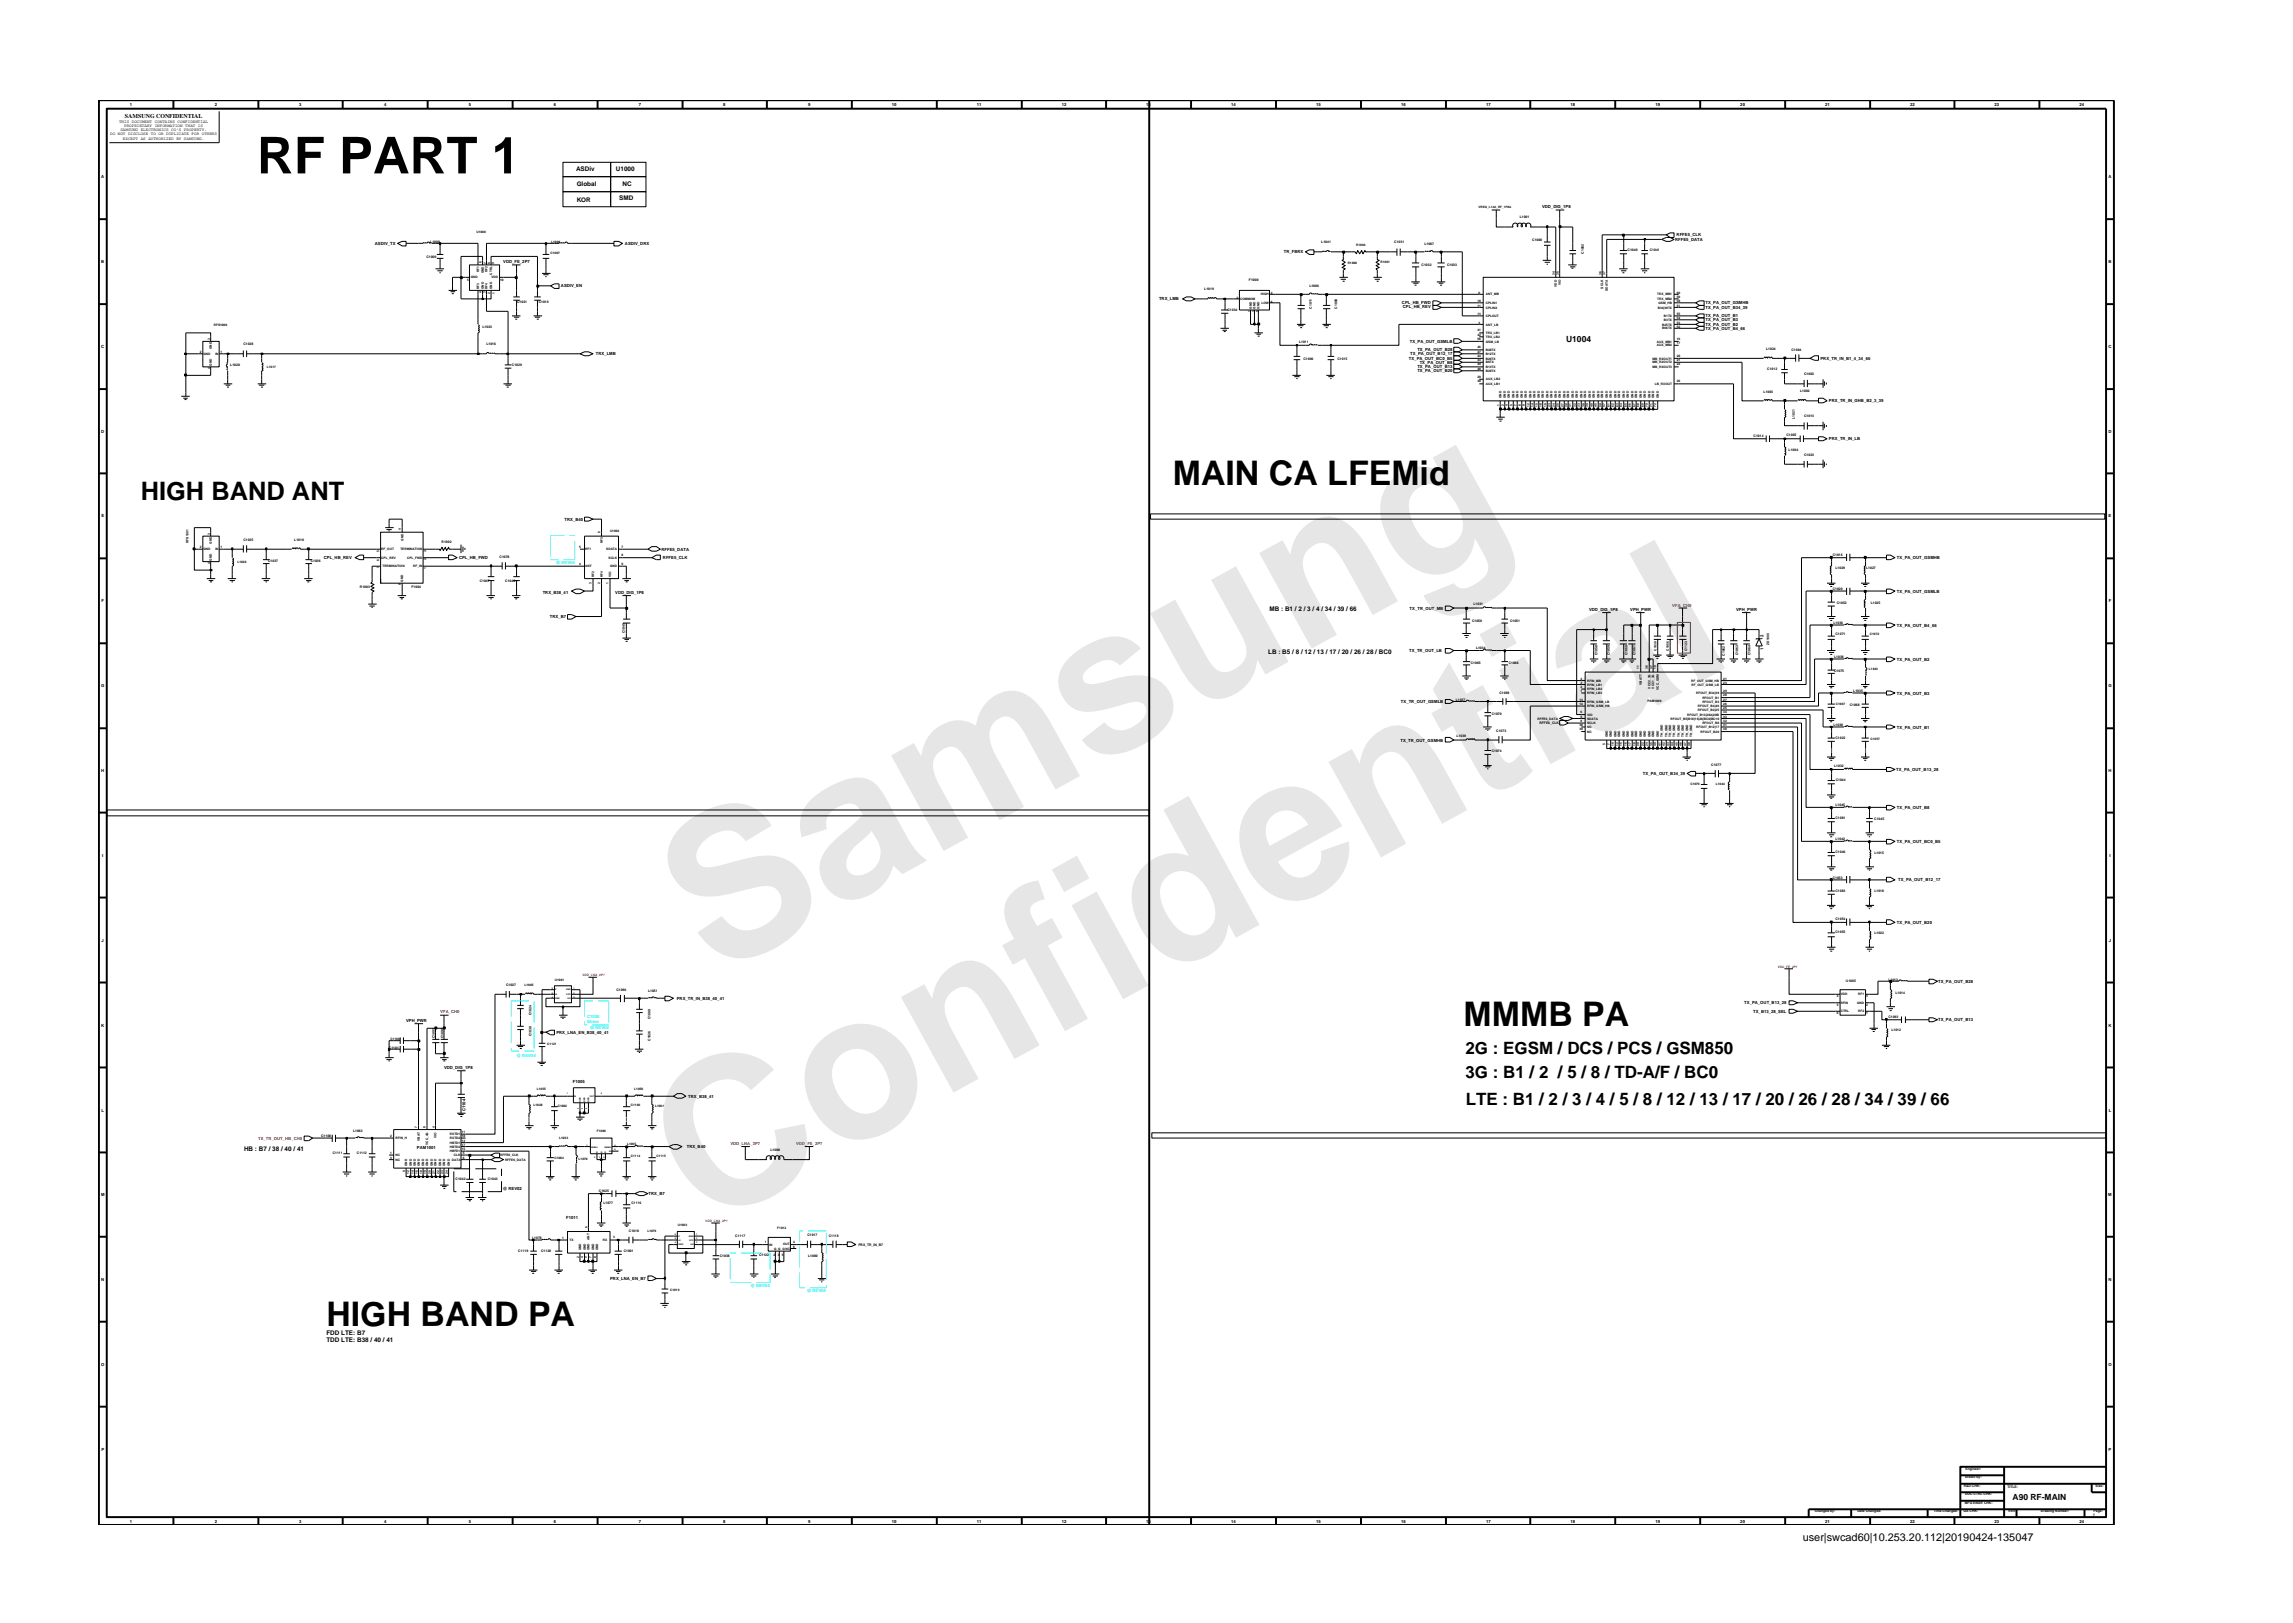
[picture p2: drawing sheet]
<svg xmlns="http://www.w3.org/2000/svg" width="297mm" height="210mm" viewBox="0 0 297 210" stroke-linecap="round" stroke-linejoin="round" font-family="sans-serif">
<defs><g id="words">
<g font-size="26.5" fill="#e6e6e6">
<text x="92.4" y="126.7" transform="rotate(-29 92.4 126.7)">Samsung</text>
<text x="91.1" y="159.4" transform="rotate(-29 91.1 159.4)">Confidential</text>
</g>
<text font-size="6.6" x="33.3" y="22.5">RF PART 1</text>
<g font-size="4.4">
<text x="151.9" y="62.9">MAIN CA LFEMid</text>
<text x="189.6" y="133">MMMB PA</text>
<text x="42.3" y="171.8">HIGH BAND PA</text>
</g>
<text font-size="3.3" x="18.2" y="64.8">HIGH BAND ANT</text>
<g font-size="2.2">
<text x="189.9" y="136.5">2G : EGSM / DCS / PCS / GSM850</text>
<text x="189.9" y="139.6">3G : B1 / 2 / 5 / 8 / TD-A/F / BC0</text>
<text x="189.9" y="143.1">LTE : B1 / 2 / 3 / 4 / 5 / 8 / 12 / 13 / 17 / 20 / 26 / 28 / 34 / 39 / 66</text>
</g>
<text font-size="1.4" x="233.5" y="199.7">user|swcad60|10.253.20.112|20190424-135047</text>
<g font-size="1.1">
<text x="202.9" y="44.3">U1004</text>
<text x="260.7" y="194.3">A90 RF-MAIN</text>
</g>
<g font-size=".8">
<text x="16.2" y="15.3">SAMSUNG CONFIDENTIAL</text>
<text x="74.6" y="22.2">ASDiv</text>
<text x="79.8" y="22.2">U1000</text>
<text x="74.7" y="24.2">Global</text>
<text x="74.7" y="26.1">KOR</text>
<text x="80.2" y="25.9">SMD</text>
<text x="80.6" y="24.2">NC</text>
<text x="164.5" y="79.1">MB : B1 / 2 / 3 / 4 / 34 / 39 / 66</text>
<text x="164.3" y="84.7">LB : B5 / 8 / 12 / 13 / 17 / 20 / 26 / 28 / BC0</text>
<text x="31.6" y="149.1">HB : B7 / 38 / 40 / 41</text>
<text x="42.3" y="172.9">FDD LTE: B7</text>
<text x="42.3" y="173.8">TDD LTE: B38 / 40 / 41</text>
</g>
<g font-size=".5">
<text x="14.3" y="17.5">DO NOT DISCLOSE TO OR DUPLICATE FOR OTHERS</text>
<text x="15.4" y="15.9">THIS DOCUMENT CONTAINS CONFIDENTIAL</text>
<text x="15.6" y="17">SAMSUNG ELECTRONICS CO’S PROPERTY.</text>
<text x="16.1" y="16.4">PROPRIETARY INFORMATION THAT IS</text>
<text x="16.8" y="13.8">1</text>
<text x="27.8" y="13.8">2</text>
<text x="38.7" y="13.8">3</text>
<text x="49.7" y="13.8">4</text>
<text x="60.8" y="13.8">5</text>
<text x="71.8" y="13.8">6</text>
<text x="82.8" y="13.8">7</text>
<text x="93.7" y="13.8">8</text>
<text x="104.7" y="13.8">9</text>
<text x="115.5" y="13.8">10</text>
<text x="126.6" y="13.8">11</text>
<text x="137.6" y="13.8">12</text>
<text x="148.5" y="13.8">13</text>
<text x="159.5" y="13.8">14</text>
<text x="170.5" y="13.8">15</text>
<text x="181.5" y="13.8">16</text>
<text x="192.5" y="13.8">17</text>
<text x="203.4" y="13.8">18</text>
<text x="214.4" y="13.8">19</text>
<text x="225.4" y="13.8">20</text>
<text x="236.5" y="13.8">21</text>
<text x="247.5" y="13.8">22</text>
<text x="258.4" y="13.8">23</text>
<text x="269.4" y="13.8">24</text>
<text x="13.1" y="23.1">A</text>
<text x="15.9" y="18.1">EXCEPT AS AUTHORIZED BY SAMSUNG.</text>
<text x="273.1" y="23.1">A</text>
<text x="199.8" y="27">VDD_DIG_1P8</text>
<text x="13.1" y="34.1">B</text>
<text x="48.6" y="31.7">ASDIV_TX</text>
<text x="65.2" y="34.1">VDD_FE_2P7</text>
<text x="81" y="31.7">ASDIV_DRX</text>
<text x="166.3" y="32.8">TR_FBRX</text>
<text x="217" y="31.2">RFFE5_DATA</text>
<text x="217.2" y="30.6">RFFE5_CLK</text>
<text x="273.1" y="34.1">B</text>
<text x="72.7" y="37.2">ASDIV_EN</text>
<text x="150.1" y="38.9">TRX_LMB</text>
<text x="181.6" y="39.4">CPL_HB_FWD</text>
<text x="181.7" y="39.9">CPL_HB_REV</text>
<text x="220.9" y="41.6">TX_PA_OUT_B3</text>
<text x="220.9" y="39.4">TX_PA_OUT_GSMHB</text>
<text x="220.9" y="40">TX_PA_OUT_B34_39</text>
<text x="220.9" y="41.1">TX_PA_OUT_B1</text>
<text x="13.1" y="45.1">C</text>
<text x="77.2" y="46">TRX_LMB</text>
<text x="182.5" y="46.6">TX_PA_OUT_BC0_B5</text>
<text x="182.6" y="44.4">TX_PA_OUT_GSMLB</text>
<text x="182.7" y="46">TX_PA_OUT_B12_17</text>
<text x="183.6" y="45.5">TX_PA_OUT_B28</text>
<text x="183.6" y="47.7">TX_PA_OUT_B13</text>
<text x="183.9" y="47.1">TX_PA_OUT_B8</text>
<text x="220.9" y="42.7">TX_PA_OUT_B4_66</text>
<text x="220.9" y="42.2">TX_PA_OUT_B2</text>
<text x="235.8" y="46.6">PRX_TR_IN_B1_4_34_66</text>
<text x="273.1" y="45.1">C</text>
<text x="183.6" y="48.2">TX_PA_OUT_B20</text>
<text x="236.9" y="52.1">PRX_TR_IN_GHB_B2_3_39</text>
<text x="13.1" y="56.1">D</text>
<text x="236.9" y="57">PRX_TR_IN_LB</text>
<text x="273.1" y="56.1">D</text>
<text x="13.1" y="67">E</text>
<text x="73.1" y="67.5">TRX_B40</text>
<text x="85.7" y="71.3">RFFE5_DATA</text>
<text x="273.1" y="67">E</text>
<text x="41.9" y="72.4">CPL_HB_REV</text>
<text x="59.5" y="72.4">CPL_HB_FWD</text>
<text x="70.3" y="76.9">TRX_B38_41</text>
<text x="79.7" y="76.9">VDD_DIG_1P8</text>
<text x="85.9" y="72.4">RFFE5_CLK</text>
<text x="245.7" y="72.4">TX_PA_OUT_GSMHB</text>
<text x="245.7" y="76.8">TX_PA_OUT_GSMLB</text>
<text x="13.2" y="78">F</text>
<text x="71.2" y="80.1">TRX_B7</text>
<text x="182.6" y="79">TX_TR_OUT_MB</text>
<text x="205.9" y="79.1">VDD_DIG_1P8</text>
<text x="211.2" y="79.1">VPH_PWR</text>
<text x="224.9" y="79.1">VPH_PWR</text>
<text x="228.4" y="82.5" transform="rotate(-90 228.4 82.5)">2</text>
<text x="245.7" y="81.2">TX_PA_OUT_B4_66</text>
<text x="273.2" y="78">F</text>
<text x="13.1" y="89">G</text>
<text x="182.6" y="84.5">TX_TR_OUT_LB</text>
<text x="228.4" y="84.2" transform="rotate(-90 228.4 84.2)">1</text>
<text x="245.7" y="85.6">TX_PA_OUT_B2</text>
<text x="245.7" y="90">TX_PA_OUT_B3</text>
<text x="273.1" y="89">G</text>
<text x="181.5" y="91.1">TX_TR_OUT_GSMLB</text>
<text x="245.7" y="94.4">TX_PA_OUT_B1</text>
<text x="13.1" y="100.1">H</text>
<text x="181.4" y="96.1">TX_TR_OUT_GSMHB</text>
<text x="212.8" y="100.4">TX_PA_OUT_B34_39</text>
<text x="245.6" y="99.9">TX_PA_OUT_B13_28</text>
<text x="273.1" y="100.1">H</text>
<text x="245.7" y="104.8">TX_PA_OUT_B8</text>
<text x="13.2" y="111">I</text>
<text x="245.7" y="109.2">TX_PA_OUT_BC0_B5</text>
<text x="273.3" y="111">I</text>
<text x="245.7" y="119.7">TX_PA_OUT_B20</text>
<text x="245.9" y="114.2">TX_PA_OUT_B12_17</text>
<text x="13.2" y="122">J</text>
<text x="273.2" y="122">J</text>
<text x="87.7" y="129.5">PRX_TR_IN_B38_40_41</text>
<text x="226" y="130.1">TX_PA_OUT_B13_28</text>
<text x="227.1" y="131.2">TX_B13_28_SEL</text>
<text x="251.1" y="127.3">TX_PA_OUT_B28</text>
<text x="13.1" y="133">K</text>
<text x="52.6" y="132.4">VPH_PWR</text>
<text x="72.1" y="133.9">PRX_LNA_EN_B38_40_41</text>
<text x="251.1" y="132.3">TX_PA_OUT_B13</text>
<text x="273.1" y="133">K</text>
<text x="13.2" y="144">L</text>
<text x="57.5" y="138.5">VDD_DIG_1P8</text>
<text x="60.3" y="144" transform="rotate(-90 60.3 144)">C1104</text>
<text x="74.2" y="140.3">F1005</text>
<text x="89.2" y="142.2">TRX_B38_41</text>
<text x="273.2" y="144">L</text>
<text x="54" y="148.9">PAM1001</text>
<text x="89" y="148.7">TRX_B40</text>
<text x="13.1" y="154.9">M</text>
<text x="65.1" y="154.2">@ REV02</text>
<text x="84" y="154.8">TRX_B7</text>
<text x="273.1" y="154.9">M</text>
<text x="73.3" y="158">F1011</text>
<text x="13.1" y="165.9">N</text>
<text x="79" y="165.8">PRX_LNA_EN_B7</text>
<text x="273.1" y="165.9">N</text>
<text x="13.1" y="176.9">O</text>
<text x="273.1" y="176.9">O</text>
<text x="13.1" y="187.9">P</text>
<text x="273.1" y="187.9">P</text>
<text x="16.8" y="197.2">1</text>
<text x="27.8" y="197.2">2</text>
<text x="38.7" y="197.2">3</text>
<text x="49.7" y="197.2">4</text>
<text x="60.8" y="197.2">5</text>
<text x="71.8" y="197.2">6</text>
<text x="82.8" y="197.2">7</text>
<text x="93.7" y="197.2">8</text>
<text x="104.7" y="197.2">9</text>
<text x="115.5" y="197.2">10</text>
<text x="126.6" y="197.2">11</text>
<text x="137.6" y="197.2">12</text>
<text x="148.5" y="197.2">13</text>
<text x="159.5" y="197.2">14</text>
<text x="170.5" y="197.2">15</text>
<text x="181.5" y="197.2">16</text>
<text x="192.5" y="197.2">17</text>
<text x="203.4" y="197.2">18</text>
<text x="214.4" y="197.2">19</text>
<text x="225.4" y="197.2">20</text>
<text x="236.5" y="197.2">21</text>
<text x="247.5" y="197.2">22</text>
<text x="258.4" y="197.2">23</text>
<text x="269.4" y="197.2">24</text>
</g>
<g font-size=".5" fill="#0ff">
<text x="72" y="73">@ REV04</text>
<text x="76.1" y="131.9">C1038</text>
<text x="66.9" y="136.9">@ REV04</text>
<text x="76.1" y="132.5">Share</text>
<text x="76.4" y="133.3">@ REV04</text>
<text x="97.2" y="166.7">@ REV04</text>
<text x="104.5" y="167.4">@ REV04</text>
</g>
<g font-size=".5" fill="#f00">
<text x="216.6" y="78.6">VPA_CH0</text>
<text x="57" y="131.3">VPA_CH0</text>
<text x="33.4" y="147.6">TX_TR_OUT_HB_CH0</text>
<text x="94.6" y="148.4">VDD_LNA_2P7</text>
<text x="103.1" y="148.4">VDD_FE_2P7</text>
</g>
<g font-size=".4">
<text x="191.5" y="26.9">VREG_L14A_RF_1P8A</text>
<text x="196.9" y="28.2">L1001</text>
<text x="55.2" y="33.5">C1009</text>
<text x="55.7" y="31.4">L1008</text>
<text x="61.7" y="30.2">U1000</text>
<text x="62.1" y="35.3" transform="rotate(-90 62.1 35.3)">RF1</text>
<text x="62.4" y="34.1" transform="rotate(-90 62.4 34.1)">6</text>
<text x="62.7" y="35.4" transform="rotate(-90 62.7 35.4)">GND</text>
<text x="63" y="34.1" transform="rotate(-90 63 34.1)">7</text>
<text x="63.2" y="35.3" transform="rotate(-90 63.2 35.3)">RF2</text>
<text x="63.5" y="34.1" transform="rotate(-90 63.5 34.1)">8</text>
<text x="63.8" y="35.6" transform="rotate(-90 63.8 35.6)">CTRL</text>
<text x="64" y="34.1" transform="rotate(-90 64 34.1)">9</text>
<text x="71.3" y="33">C1007</text>
<text x="71.4" y="31.4">L1009</text>
<text x="171.2" y="31.5">L1041</text>
<text x="174.6" y="34.1">R1000</text>
<text x="175.7" y="31.9">R1004</text>
<text x="178.8" y="34.1">R1001</text>
<text x="180.6" y="31.5">C1031</text>
<text x="184.2" y="34.5">C1032</text>
<text x="184.5" y="31.7">L1007</text>
<text x="187.5" y="34.5">C1033</text>
<text x="198.5" y="31.2">C1000</text>
<text x="201.4" y="35.6" transform="rotate(-90 201.4 35.6)">34</text>
<text x="201.9" y="35.6" transform="rotate(-90 201.9 35.6)">35</text>
<text x="205.2" y="32.9" transform="rotate(-90 205.2 32.9)">C1002</text>
<text x="207.4" y="35.6" transform="rotate(-90 207.4 35.6)">36</text>
<text x="208" y="35.6" transform="rotate(-90 208 35.6)">37</text>
<text x="210.8" y="32.5">C1040</text>
<text x="213.7" y="32.5">C1041</text>
<text x="60.5" y="36.4">5</text>
<text x="61" y="36.1">GND</text>
<text x="62.1" y="37.5" transform="rotate(-90 62.1 37.5)">RF3</text>
<text x="62.4" y="37.9" transform="rotate(-90 62.4 37.9)">4</text>
<text x="62.7" y="37.5" transform="rotate(-90 62.7 37.5)">GND</text>
<text x="62.9" y="37.9" transform="rotate(-90 62.9 37.9)">3</text>
<text x="63.2" y="37.5" transform="rotate(-90 63.2 37.5)">RF4</text>
<text x="63.5" y="38" transform="rotate(-90 63.5 38)">2</text>
<text x="63.7" y="36.1">VDD</text>
<text x="63.8" y="37.5" transform="rotate(-90 63.8 37.5)">GND</text>
<text x="64.1" y="38" transform="rotate(-90 64.1 38)">1</text>
<text x="64.8" y="36.4">10</text>
<text x="67" y="39.3">C1021</text>
<text x="69.8" y="39.3">C1010</text>
<text x="156" y="37.6">L1019</text>
<text x="159" y="40.3">C1034</text>
<text x="160.2" y="38.7">2</text>
<text x="160.6" y="38.9">COMMOM</text>
<text x="161.8" y="36.4">F1000</text>
<text x="162" y="40.5" transform="rotate(-90 162 40.5)">1</text>
<text x="162.1" y="40" transform="rotate(-90 162.1 40)">GND</text>
<text x="162.5" y="40.5" transform="rotate(-90 162.5 40.5)">3</text>
<text x="162.7" y="40" transform="rotate(-90 162.7 40)">GND</text>
<text x="163" y="40.5" transform="rotate(-90 163 40.5)">5</text>
<text x="163.2" y="40" transform="rotate(-90 163.2 40)">GND</text>
<text x="163.3" y="38.3">HIGH</text>
<text x="163.4" y="39.4">LOW</text>
<text x="164.6" y="38.1">4</text>
<text x="164.6" y="39.2">6</text>
<text x="169.6" y="37.2">L1006</text>
<text x="169.9" y="40" transform="rotate(-90 169.9 40)">C1011</text>
<text x="173.2" y="40" transform="rotate(-90 173.2 40)">C1008</text>
<text x="191.4" y="39.1">10</text>
<text x="191.4" y="39.7">11</text>
<text x="191.4" y="40.8">13</text>
<text x="191.5" y="41.9">3</text>
<text x="191.5" y="38">6</text>
<text x="192.5" y="39.4">CPLIN1</text>
<text x="192.5" y="40">CPLIN2</text>
<text x="192.5" y="41.1">CPLOUT</text>
<text x="192.5" y="38.3">ANT_MB</text>
<text x="201.7" y="37.1" transform="rotate(-90 201.7 37.1)">VDD</text>
<text x="202.2" y="37" transform="rotate(-90 202.2 37)">VIO</text>
<text x="207.7" y="37.4" transform="rotate(-90 207.7 37.4)">SCLK</text>
<text x="208.3" y="37.7" transform="rotate(-90 208.3 37.7)">SDATA</text>
<text x="214.7" y="38.9">TRX_MB2</text>
<text x="214.7" y="38.3">TRX_MB1</text>
<text x="214.8" y="40">B34|39TX</text>
<text x="214.8" y="39.4">GSM_HB</text>
<text x="215.6" y="41.6">B3TX</text>
<text x="215.6" y="41.1">B1TX</text>
<text x="217.2" y="39.7">51</text>
<text x="217.2" y="41.9">53</text>
<text x="217.2" y="41.3">54</text>
<text x="217.2" y="40.8">55</text>
<text x="217.2" y="39.1">58</text>
<text x="217.2" y="38.6">59</text>
<text x="217.2" y="38">60</text>
<text x="25.9" y="45.7">2</text>
<text x="26.4" y="46">GND</text>
<text x="27.2" y="47.8" transform="rotate(-90 27.2 47.8)">4</text>
<text x="27.2" y="44.1" transform="rotate(-90 27.2 44.1)">3</text>
<text x="27.4" y="47.4" transform="rotate(-90 27.4 47.4)">GND</text>
<text x="27.4" y="45.2" transform="rotate(-90 27.4 45.2)">GND</text>
<text x="27.7" y="42.3">RFS1000</text>
<text x="27.9" y="46">IN</text>
<text x="28.6" y="45.7">1</text>
<text x="29.8" y="47.4">L1020</text>
<text x="31.5" y="44.7">C1028</text>
<text x="34.6" y="47.6">L1017</text>
<text x="62.5" y="42.5">L1023</text>
<text x="63" y="44.6">L1016</text>
<text x="66.3" y="47.4">C1029</text>
<text x="168.3" y="44.4">L1011</text>
<text x="168.9" y="46.7">C1006</text>
<text x="173.3" y="46.7">C1015</text>
<text x="191.4" y="46.8">43</text>
<text x="191.4" y="46.2">44</text>
<text x="191.4" y="44">56</text>
<text x="191.4" y="45.1">46</text>
<text x="191.4" y="45.7">47</text>
<text x="191.4" y="47.9">48</text>
<text x="191.4" y="47.3">49</text>
<text x="191.4" y="42.9">41</text>
<text x="191.4" y="43.5">42</text>
<text x="192.5" y="46.6">B26TX</text>
<text x="192.5" y="44.4">GSM_LB</text>
<text x="192.5" y="45.5">B28TX</text>
<text x="192.5" y="46">B12TX</text>
<text x="192.5" y="47.7">B13TX</text>
<text x="192.5" y="43.3">TRX_LB1</text>
<text x="192.5" y="43.8">TRX_LB2</text>
<text x="192.5" y="47.1">B8TX</text>
<text x="192.5" y="42.2">ANT_LB</text>
<text x="214.1" y="47.7">MB_RXOUT3</text>
<text x="214.1" y="46.6">MB_RXOUT1</text>
<text x="214.1" y="47.1">MB_RXOUT2</text>
<text x="214.6" y="44.4">AUX_MB1</text>
<text x="214.6" y="44.9">AUX_MB2</text>
<text x="215.3" y="42.7">B66TX</text>
<text x="215.3" y="42.2">B25TX</text>
<text x="217.2" y="44">16</text>
<text x="217.2" y="44.6">17</text>
<text x="217.2" y="42.4">52</text>
<text x="217.2" y="46.8">21</text>
<text x="217.2" y="47.3">22</text>
<text x="217.2" y="46.2">20</text>
<text x="228.8" y="45.3">L1024</text>
<text x="228.9" y="47.9">C1012</text>
<text x="232.1" y="45.4">C1004</text>
<text x="191.4" y="49">29</text>
<text x="191.4" y="49.5">30</text>
<text x="192.5" y="48.2">B20TX</text>
<text x="192.5" y="49.9">AUX_LB1</text>
<text x="192.5" y="49.3">AUX_LB2</text>
<text x="194.2" y="52.6" transform="rotate(-90 194.2 52.6)">1</text>
<text x="194.5" y="51.6" transform="rotate(-90 194.5 51.6)">GND</text>
<text x="194.8" y="52.6" transform="rotate(-90 194.8 52.6)">2</text>
<text x="195.1" y="51.6" transform="rotate(-90 195.1 51.6)">GND</text>
<text x="195.3" y="52.6" transform="rotate(-90 195.3 52.6)">4</text>
<text x="195.6" y="51.6" transform="rotate(-90 195.6 51.6)">GND</text>
<text x="195.9" y="52.6" transform="rotate(-90 195.9 52.6)">5</text>
<text x="196.2" y="51.6" transform="rotate(-90 196.2 51.6)">GND</text>
<text x="196.4" y="52.6" transform="rotate(-90 196.4 52.6)">7</text>
<text x="196.7" y="51.6" transform="rotate(-90 196.7 51.6)">GND</text>
<text x="197" y="52.6" transform="rotate(-90 197 52.6)">8</text>
<text x="197.3" y="51.6" transform="rotate(-90 197.3 51.6)">GND</text>
<text x="197.5" y="52.6" transform="rotate(-90 197.5 52.6)">9</text>
<text x="197.8" y="51.6" transform="rotate(-90 197.8 51.6)">GND</text>
<text x="198.1" y="52.7" transform="rotate(-90 198.1 52.7)">12</text>
<text x="198.4" y="51.6" transform="rotate(-90 198.4 51.6)">GND</text>
<text x="198.6" y="52.7" transform="rotate(-90 198.6 52.7)">14</text>
<text x="198.9" y="51.6" transform="rotate(-90 198.9 51.6)">GND</text>
<text x="199.2" y="52.7" transform="rotate(-90 199.2 52.7)">15</text>
<text x="199.5" y="51.6" transform="rotate(-90 199.5 51.6)">GND</text>
<text x="199.7" y="52.7" transform="rotate(-90 199.7 52.7)">18</text>
<text x="200" y="51.6" transform="rotate(-90 200 51.6)">GND</text>
<text x="200.3" y="52.7" transform="rotate(-90 200.3 52.7)">19</text>
<text x="200.6" y="51.6" transform="rotate(-90 200.6 51.6)">GND</text>
<text x="200.8" y="52.7" transform="rotate(-90 200.8 52.7)">23</text>
<text x="201.1" y="51.6" transform="rotate(-90 201.1 51.6)">GND</text>
<text x="201.4" y="52.7" transform="rotate(-90 201.4 52.7)">24</text>
<text x="201.7" y="51.6" transform="rotate(-90 201.7 51.6)">GND</text>
<text x="201.9" y="52.7" transform="rotate(-90 201.9 52.7)">25</text>
<text x="202.2" y="51.6" transform="rotate(-90 202.2 51.6)">GND</text>
<text x="202.5" y="52.7" transform="rotate(-90 202.5 52.7)">27</text>
<text x="202.8" y="51.6" transform="rotate(-90 202.8 51.6)">GND</text>
<text x="203" y="52.7" transform="rotate(-90 203 52.7)">28</text>
<text x="203.3" y="51.6" transform="rotate(-90 203.3 51.6)">GND</text>
<text x="203.5" y="52.7" transform="rotate(-90 203.5 52.7)">31</text>
<text x="203.9" y="51.6" transform="rotate(-90 203.9 51.6)">GND</text>
<text x="204.1" y="52.7" transform="rotate(-90 204.1 52.7)">32</text>
<text x="204.4" y="51.6" transform="rotate(-90 204.4 51.6)">GND</text>
<text x="204.6" y="52.7" transform="rotate(-90 204.6 52.7)">33</text>
<text x="205" y="51.6" transform="rotate(-90 205 51.6)">GND</text>
<text x="205.2" y="52.7" transform="rotate(-90 205.2 52.7)">38</text>
<text x="205.5" y="51.6" transform="rotate(-90 205.5 51.6)">GND</text>
<text x="205.7" y="52.7" transform="rotate(-90 205.7 52.7)">39</text>
<text x="206.1" y="51.6" transform="rotate(-90 206.1 51.6)">GND</text>
<text x="206.3" y="52.7" transform="rotate(-90 206.3 52.7)">40</text>
<text x="206.6" y="51.6" transform="rotate(-90 206.6 51.6)">GND</text>
<text x="206.8" y="52.7" transform="rotate(-90 206.8 52.7)">45</text>
<text x="207.2" y="51.6" transform="rotate(-90 207.2 51.6)">GND</text>
<text x="207.4" y="52.7" transform="rotate(-90 207.4 52.7)">50</text>
<text x="207.7" y="51.6" transform="rotate(-90 207.7 51.6)">GND</text>
<text x="208" y="52.7" transform="rotate(-90 208 52.7)">57</text>
<text x="208.3" y="51.6" transform="rotate(-90 208.3 51.6)">GND</text>
<text x="208.5" y="52.7" transform="rotate(-90 208.5 52.7)">61</text>
<text x="208.8" y="51.6" transform="rotate(-90 208.8 51.6)">GND</text>
<text x="209.1" y="52.7" transform="rotate(-90 209.1 52.7)">62</text>
<text x="209.4" y="51.6" transform="rotate(-90 209.4 51.6)">GND</text>
<text x="209.6" y="52.7" transform="rotate(-90 209.6 52.7)">63</text>
<text x="209.9" y="51.6" transform="rotate(-90 209.9 51.6)">GND</text>
<text x="210.2" y="52.7" transform="rotate(-90 210.2 52.7)">64</text>
<text x="210.5" y="51.6" transform="rotate(-90 210.5 51.6)">GND</text>
<text x="210.7" y="52.7" transform="rotate(-90 210.7 52.7)">65</text>
<text x="211" y="51.6" transform="rotate(-90 211 51.6)">GND</text>
<text x="211.3" y="52.7" transform="rotate(-90 211.3 52.7)">66</text>
<text x="211.6" y="51.6" transform="rotate(-90 211.6 51.6)">GND</text>
<text x="211.8" y="52.7" transform="rotate(-90 211.8 52.7)">67</text>
<text x="212.1" y="51.6" transform="rotate(-90 212.1 51.6)">GND</text>
<text x="212.4" y="52.7" transform="rotate(-90 212.4 52.7)">68</text>
<text x="212.7" y="51.6" transform="rotate(-90 212.7 51.6)">GND</text>
<text x="212.9" y="52.7" transform="rotate(-90 212.9 52.7)">69</text>
<text x="213.2" y="51.6" transform="rotate(-90 213.2 51.6)">GND</text>
<text x="213.5" y="52.7" transform="rotate(-90 213.5 52.7)">70</text>
<text x="213.8" y="51.6" transform="rotate(-90 213.8 51.6)">GND</text>
<text x="214" y="52.7" transform="rotate(-90 214 52.7)">71</text>
<text x="214.3" y="51.6" transform="rotate(-90 214.3 51.6)">GND</text>
<text x="214.4" y="49.9">LB_RXOUT</text>
<text x="214.6" y="52.7" transform="rotate(-90 214.6 52.7)">72</text>
<text x="214.9" y="51.6" transform="rotate(-90 214.9 51.6)">GND</text>
<text x="217.2" y="49.5">26</text>
<text x="228.5" y="50.9">L1003</text>
<text x="233.2" y="50.8">L1002</text>
<text x="233.7" y="48.6">C1003</text>
<text x="227.2" y="56.6">C1014</text>
<text x="231.4" y="56.5">C1005</text>
<text x="231.7" y="58.4">L1004</text>
<text x="232.5" y="54.3" transform="rotate(-90 232.5 54.3)">L1021</text>
<text x="233.7" y="59">C1023</text>
<text x="233.7" y="54">C1013</text>
<text x="24.4" y="70.3" transform="rotate(-90 24.4 70.3)">RFS1001</text>
<text x="25.9" y="71">2</text>
<text x="26.4" y="71.3">GND</text>
<text x="27.2" y="69.4" transform="rotate(-90 27.2 69.4)">3</text>
<text x="27.4" y="70.5" transform="rotate(-90 27.4 70.5)">GND</text>
<text x="27.9" y="71.3">IN</text>
<text x="28.6" y="71">1</text>
<text x="31.5" y="70">C1035</text>
<text x="38.1" y="70">L1010</text>
<text x="49.1" y="71.5" transform="rotate(-90 49.1 71.5)">5</text>
<text x="49.4" y="71.3">RF_OUT</text>
<text x="51.9" y="71.3">TERMINATION</text>
<text x="51.9" y="68.7" transform="rotate(-90 51.9 68.7)">4</text>
<text x="52.2" y="70" transform="rotate(-90 52.2 70)">GND</text>
<text x="55.2" y="71.5" transform="rotate(-90 55.2 71.5)">3</text>
<text x="57.2" y="70.3">R1002</text>
<text x="75" y="71">5</text>
<text x="75.8" y="71.3">RF1</text>
<text x="77.7" y="69.1" transform="rotate(-90 77.7 69.1)">6</text>
<text x="78.1" y="70.4" transform="rotate(-90 78.1 70.4)">RF3</text>
<text x="78.5" y="71.3">SDATA</text>
<text x="79" y="68.9">U1002</text>
<text x="80.5" y="71">7</text>
<text x="27.2" y="73.1" transform="rotate(-90 27.2 73.1)">4</text>
<text x="27.4" y="72.7" transform="rotate(-90 27.4 72.7)">GND</text>
<text x="30.8" y="72.9">L1026</text>
<text x="34.7" y="72.8">C1037</text>
<text x="40.2" y="72.8">C1036</text>
<text x="46.6" y="76.2">R1003</text>
<text x="49.1" y="73.6" transform="rotate(-90 49.1 73.6)">7</text>
<text x="49.1" y="72.7" transform="rotate(-90 49.1 72.7)">6</text>
<text x="49.4" y="72.4">CPL_REV</text>
<text x="49.6" y="73.5">TERMINATION</text>
<text x="51.9" y="75.8" transform="rotate(-90 51.9 75.8)">8</text>
<text x="52.2" y="75.4" transform="rotate(-90 52.2 75.4)">GND</text>
<text x="52.7" y="72.4">CPL_FWD</text>
<text x="53.3" y="76.2">F1004</text>
<text x="53.5" y="73.5">RF_IN</text>
<text x="55.2" y="73.7" transform="rotate(-90 55.2 73.7)">1</text>
<text x="55.2" y="72.6" transform="rotate(-90 55.2 72.6)">2</text>
<text x="62.1" y="75.4">C1047</text>
<text x="64.7" y="72.2">C1078</text>
<text x="65.5" y="75.4">C1048</text>
<text x="75" y="73.2">4</text>
<text x="75.8" y="73.5">ANT</text>
<text x="76.6" y="75.7" transform="rotate(-90 76.6 75.7)">3</text>
<text x="77" y="74.8" transform="rotate(-90 77 74.8)">RF2</text>
<text x="77.7" y="75.7" transform="rotate(-90 77.7 75.7)">2</text>
<text x="78.1" y="74.8" transform="rotate(-90 78.1 74.8)">RF4</text>
<text x="78.8" y="72.4">SCLK</text>
<text x="78.8" y="75.7" transform="rotate(-90 78.8 75.7)">1</text>
<text x="79" y="73.5">GND</text>
<text x="79.2" y="74.8" transform="rotate(-90 79.2 74.8)">VIO</text>
<text x="80.5" y="72.1">8</text>
<text x="80.5" y="73.2">9</text>
<text x="237.4" y="76.5">C1020</text>
<text x="237.4" y="72.1">C1016</text>
<text x="237.8" y="73.7">L1029</text>
<text x="241.8" y="73.7">L1027</text>
<text x="81" y="82" transform="rotate(-90 81 82)">C1049</text>
<text x="190.7" y="80.6">C1050</text>
<text x="190.9" y="78.4">L1031</text>
<text x="195.6" y="80.6">C1051</text>
<text x="229.2" y="83.5" transform="rotate(-90 229.2 83.5)">ZD1000</text>
<text x="237.5" y="80.8">L1036</text>
<text x="237.8" y="82.3">C1071</text>
<text x="237.9" y="78.3">C1052</text>
<text x="242.2" y="82.3">C1072</text>
<text x="242.3" y="78.3">L1025</text>
<text x="190.5" y="86">C1065</text>
<text x="191.2" y="84">L1034</text>
<text x="194.3" y="89.9">C1069</text>
<text x="195.4" y="86">C1066</text>
<text x="204.7" y="89.7">1</text>
<text x="204.7" y="88.1">4</text>
<text x="204.7" y="89.1">2</text>
<text x="204.7" y="88.6">3</text>
<text x="205.6" y="89.9">RFIN_LB3</text>
<text x="205.6" y="88.3">RFIN_MB</text>
<text x="205.6" y="89.4">RFIN_LB2</text>
<text x="205.6" y="88.8">RFIN_LB1</text>
<text x="206.9" y="84.9" transform="rotate(-90 206.9 84.9)">C1058</text>
<text x="208.5" y="84.9" transform="rotate(-90 208.5 84.9)">C1059</text>
<text x="210.8" y="84.9" transform="rotate(-90 210.8 84.9)">C1060</text>
<text x="211.8" y="84.9" transform="rotate(-90 211.8 84.9)">C1061</text>
<text x="212.4" y="86.7" transform="rotate(-90 212.4 86.7)">11</text>
<text x="212.7" y="88.7" transform="rotate(-90 212.7 88.7)">VBATT</text>
<text x="213.5" y="86.7" transform="rotate(-90 213.5 86.7)">36</text>
<text x="213.8" y="89.2" transform="rotate(-90 213.8 89.2)">VCC2_3G</text>
<text x="214" y="86.7" transform="rotate(-90 214 86.7)">37</text>
<text x="214.3" y="89.2" transform="rotate(-90 214.3 89.2)">VCC1_3G</text>
<text x="214.6" y="86.7" transform="rotate(-90 214.6 86.7)">19</text>
<text x="214.6" y="84.3" transform="rotate(-90 214.6 84.3)">C1039</text>
<text x="214.9" y="89.4" transform="rotate(-90 214.9 89.4)">VCC_GSM</text>
<text x="216.2" y="84.3" transform="rotate(-90 216.2 84.3)">C1056</text>
<text x="218.6" y="84.4" transform="rotate(-90 218.6 84.4)">C1123</text>
<text x="219.1" y="88.3">RF_OUT_GSM_HB</text>
<text x="219.1" y="88.8">RF_OUT_GSM_LB</text>
<text x="219.7" y="89.9">RFOUT_B34|39</text>
<text x="223.2" y="88.1">21</text>
<text x="223.2" y="89.7">29</text>
<text x="223.2" y="88.6">23</text>
<text x="223.4" y="84.9" transform="rotate(-90 223.4 84.9)">C1062</text>
<text x="225.2" y="84.9" transform="rotate(-90 225.2 84.9)">C1063</text>
<text x="226.8" y="84.9" transform="rotate(-90 226.8 84.9)">C1064</text>
<text x="237.6" y="85.2">L1038</text>
<text x="237.6" y="87.1">C1075</text>
<text x="240.1" y="89.6">L1035</text>
<text x="242.1" y="86.8">L1043</text>
<text x="188.6" y="90.8">L1037</text>
<text x="188.7" y="95.4">L1039</text>
<text x="193.2" y="92.6">C1070</text>
<text x="193.8" y="94.8">C1073</text>
<text x="199.2" y="93.2">RFFE6_DATA</text>
<text x="199.4" y="93.8">RFFE6_CLK</text>
<text x="204.6" y="94.1">38</text>
<text x="204.6" y="94.6">39</text>
<text x="204.6" y="90.8">13</text>
<text x="204.6" y="91.3">14</text>
<text x="204.7" y="92.4">6</text>
<text x="204.7" y="93.5">8</text>
<text x="204.7" y="93">9</text>
<text x="205.6" y="92.7">VIO</text>
<text x="205.6" y="93.8">SCLK</text>
<text x="205.6" y="93.2">SDATA</text>
<text x="205.6" y="94.3">NC</text>
<text x="205.6" y="94.9">NC</text>
<text x="205.6" y="91">RFIN_GSM_LB</text>
<text x="205.6" y="91.6">RFIN_GSM_HB</text>
<text x="208.3" y="95.5" transform="rotate(-90 208.3 95.5)">GND</text>
<text x="208.8" y="95.5" transform="rotate(-90 208.8 95.5)">GND</text>
<text x="209.4" y="95.5" transform="rotate(-90 209.4 95.5)">GND</text>
<text x="209.9" y="95.5" transform="rotate(-90 209.9 95.5)">GND</text>
<text x="210.5" y="95.5" transform="rotate(-90 210.5 95.5)">GND</text>
<text x="211" y="95.5" transform="rotate(-90 211 95.5)">GND</text>
<text x="211.6" y="95.5" transform="rotate(-90 211.6 95.5)">GND</text>
<text x="212.1" y="95.5" transform="rotate(-90 212.1 95.5)">GND</text>
<text x="212.7" y="95.5" transform="rotate(-90 212.7 95.5)">GND</text>
<text x="213.2" y="95.5" transform="rotate(-90 213.2 95.5)">GND</text>
<text x="213.4" y="90.9">PAM1000</text>
<text x="213.8" y="95.5" transform="rotate(-90 213.8 95.5)">GND</text>
<text x="214.3" y="95.5" transform="rotate(-90 214.3 95.5)">GND</text>
<text x="214.9" y="95.5" transform="rotate(-90 214.9 95.5)">GND</text>
<text x="215.4" y="95.5" transform="rotate(-90 215.4 95.5)">TH_GND</text>
<text x="216" y="95.5" transform="rotate(-90 216 95.5)">TH_GND</text>
<text x="216.4" y="93.2">RFOUT_B5|B18|19|26|BC0|BC10</text>
<text x="216.5" y="95.5" transform="rotate(-90 216.5 95.5)">TH_GND</text>
<text x="217" y="95.5" transform="rotate(-90 217 95.5)">TH_GND</text>
<text x="217.6" y="95.5" transform="rotate(-90 217.6 95.5)">TH_GND</text>
<text x="218.1" y="95.5" transform="rotate(-90 218.1 95.5)">TH_GND</text>
<text x="218.6" y="92.7">RFOUT_B13|28A|28B</text>
<text x="218.7" y="95.5" transform="rotate(-90 218.7 95.5)">TH_GND</text>
<text x="219.2" y="95.5" transform="rotate(-90 219.2 95.5)">TH_GND</text>
<text x="219.7" y="94.3">RFOUT_B12|17</text>
<text x="220" y="92.1">RFOUT_B2|25</text>
<text x="220" y="91.6">RFOUT_B4|46</text>
<text x="220.3" y="94.9">RFOUT_B20</text>
<text x="220.5" y="93.8">RFOUT_B8</text>
<text x="220.5" y="91">RFOUT_B3</text>
<text x="220.5" y="90.5">RFOUT_B1</text>
<text x="223.2" y="93.5">32</text>
<text x="223.2" y="93">33</text>
<text x="223.2" y="92.4">34</text>
<text x="223.2" y="91.9">25</text>
<text x="223.2" y="91.3">26</text>
<text x="223.2" y="90.8">27</text>
<text x="223.2" y="90.2">28</text>
<text x="223.2" y="94.6">30</text>
<text x="223.2" y="94.1">31</text>
<text x="237.5" y="94">L1030</text>
<text x="237.8" y="95.7">C1022</text>
<text x="237.8" y="91.3">C1067</text>
<text x="239.6" y="91.5">C1068</text>
<text x="242.3" y="95.9">C1057</text>
<text x="193.2" y="97.5">C1074</text>
<text x="208" y="96.5" transform="rotate(-90 208 96.5)">5</text>
<text x="208.5" y="96.5" transform="rotate(-90 208.5 96.5)">7</text>
<text x="209.1" y="96.6" transform="rotate(-90 209.1 96.6)">10</text>
<text x="209.6" y="96.6" transform="rotate(-90 209.6 96.6)">12</text>
<text x="210.2" y="96.6" transform="rotate(-90 210.2 96.6)">15</text>
<text x="210.7" y="96.6" transform="rotate(-90 210.7 96.6)">16</text>
<text x="211.3" y="96.6" transform="rotate(-90 211.3 96.6)">17</text>
<text x="211.8" y="96.6" transform="rotate(-90 211.8 96.6)">18</text>
<text x="212.4" y="96.6" transform="rotate(-90 212.4 96.6)">20</text>
<text x="212.9" y="96.6" transform="rotate(-90 212.9 96.6)">22</text>
<text x="213.5" y="96.6" transform="rotate(-90 213.5 96.6)">24</text>
<text x="214" y="96.6" transform="rotate(-90 214 96.6)">35</text>
<text x="214.6" y="96.6" transform="rotate(-90 214.6 96.6)">40</text>
<text x="215.1" y="96.6" transform="rotate(-90 215.1 96.6)">41</text>
<text x="215.7" y="96.6" transform="rotate(-90 215.7 96.6)">42</text>
<text x="216.2" y="96.6" transform="rotate(-90 216.2 96.6)">43</text>
<text x="216.8" y="96.6" transform="rotate(-90 216.8 96.6)">44</text>
<text x="217.3" y="96.6" transform="rotate(-90 217.3 96.6)">45</text>
<text x="217.9" y="96.6" transform="rotate(-90 217.9 96.6)">46</text>
<text x="218.4" y="96.6" transform="rotate(-90 218.4 96.6)">47</text>
<text x="219" y="96.6" transform="rotate(-90 219 96.6)">48</text>
<text x="219" y="101.7">C1079</text>
<text x="221.7" y="99.2">C1077</text>
<text x="222.3" y="101.7">L1044</text>
<text x="237.6" y="99.4">L1032</text>
<text x="237.8" y="101.2">C1044</text>
<text x="237.8" y="104.4">L1045</text>
<text x="237.8" y="106.1">C1081</text>
<text x="242.8" y="106.2">C1045</text>
<text x="237.4" y="113.8">C1053</text>
<text x="237.8" y="108.8">L1042</text>
<text x="237.8" y="110.5">C1046</text>
<text x="242.8" y="110.6">L1015</text>
<text x="237.8" y="115.5">C1083</text>
<text x="237.8" y="119.2">C1054</text>
<text x="242.8" y="115.5">L1018</text>
<text x="237.8" y="120.9">C1055</text>
<text x="242.8" y="121">L1022</text>
<text x="65.6" y="127.7">C1027</text>
<text x="67.9" y="127.8">L1005</text>
<text x="68.8" y="131.5" transform="rotate(-90 68.8 131.5)">C1024</text>
<text x="71.9" y="127">U1001</text>
<text x="79.8" y="128.4">C1096</text>
<text x="84" y="128.4">L1051</text>
<text x="238" y="131.4">6</text>
<text x="238" y="130.3">5</text>
<text x="238" y="129.2">4</text>
<text x="238.4" y="131.2">CTRL</text>
<text x="238.4" y="130.1">RFIN</text>
<text x="238.4" y="129">VDD</text>
<text x="239.1" y="127.3">U1005</text>
<text x="240.6" y="130.1">GND</text>
<text x="240.7" y="129">RF1</text>
<text x="240.7" y="131.2">RF2</text>
<text x="241.8" y="130.3">2</text>
<text x="241.8" y="129.2">3</text>
<text x="241.8" y="131.4">1</text>
<text x="244.6" y="131.8">C1093</text>
<text x="244.6" y="127">L1013</text>
<text x="245.5" y="128.7">L1014</text>
<text x="50.4" y="135.8">C1101</text>
<text x="50.6" y="134.7">C1100</text>
<text x="56.3" y="134.5" transform="rotate(-90 56.3 134.5)">C1097</text>
<text x="57.4" y="134.5" transform="rotate(-90 57.4 134.5)">C1098</text>
<text x="68.8" y="134.2" transform="rotate(-90 68.8 134.2)">C1030</text>
<text x="70.9" y="135.4">C1121</text>
<text x="84.3" y="134.8" transform="rotate(-90 84.3 134.8)">C1026</text>
<text x="84.3" y="132" transform="rotate(-90 84.3 132)">C1099</text>
<text x="245" y="133.6">L1012</text>
<text x="69.1" y="143.2">L1028</text>
<text x="69.6" y="141.2">L1055</text>
<text x="72.2" y="143.4">C1082</text>
<text x="81.7" y="143.2">C1106</text>
<text x="82.2" y="141.2">L1056</text>
<text x="84.9" y="143.4">L1061</text>
<text x="41.6" y="147.3">C1108</text>
<text x="43.1" y="149.5">C1111</text>
<text x="45.7" y="146.7">L1063</text>
<text x="46.2" y="149.5">C1112</text>
<text x="50.5" y="147.3">2</text>
<text x="50.5" y="149.5">1</text>
<text x="51.3" y="147.6">RFIN_H</text>
<text x="51.3" y="149.8">NC</text>
<text x="54" y="146.2" transform="rotate(-90 54 146.2)">7</text>
<text x="54.4" y="147.8" transform="rotate(-90 54.4 147.8)">VBAT</text>
<text x="55.1" y="146.2" transform="rotate(-90 55.1 146.2)">8</text>
<text x="55.5" y="148.3" transform="rotate(-90 55.5 148.3)">VCC_4G</text>
<text x="56.3" y="146.2" transform="rotate(-90 56.3 146.2)">4</text>
<text x="56.6" y="147.4" transform="rotate(-90 56.6 147.4)">VIO</text>
<text x="58.3" y="149.3">HBFD1</text>
<text x="58.3" y="148.7">HBTD2</text>
<text x="58.3" y="148.2">HBTD1</text>
<text x="58.3" y="147.6">RXTD2</text>
<text x="58.3" y="147.1">RXTD1</text>
<text x="58.8" y="149.8">CLK</text>
<text x="59.8" y="147.3">10</text>
<text x="59.8" y="146.8">11</text>
<text x="59.8" y="147.9">13</text>
<text x="59.8" y="149">15</text>
<text x="59.8" y="148.4">17</text>
<text x="59.9" y="149.5">5</text>
<text x="64.8" y="149.8">RFFE6_CLK</text>
<text x="72.4" y="147.6">L1033</text>
<text x="77.3" y="146.7">F1006</text>
<text x="81.2" y="148.3">L1065</text>
<text x="81.7" y="149.9">C1114</text>
<text x="85" y="149.8">C1115</text>
<text x="99.8" y="149.1">L1000</text>
<text x="50.5" y="150.1">3</text>
<text x="51.3" y="150.4">NC</text>
<text x="52.5" y="151.9" transform="rotate(-90 52.5 151.9)">9</text>
<text x="52.8" y="151.1" transform="rotate(-90 52.8 151.1)">GND</text>
<text x="53" y="152.1" transform="rotate(-90 53 152.1)">12</text>
<text x="53.3" y="151.1" transform="rotate(-90 53.3 151.1)">GND</text>
<text x="53.6" y="152.1" transform="rotate(-90 53.6 152.1)">14</text>
<text x="53.9" y="151.1" transform="rotate(-90 53.9 151.1)">GND</text>
<text x="54.1" y="152.1" transform="rotate(-90 54.1 152.1)">16</text>
<text x="54.4" y="151.1" transform="rotate(-90 54.4 151.1)">GND</text>
<text x="54.7" y="152.1" transform="rotate(-90 54.7 152.1)">18</text>
<text x="55" y="151.1" transform="rotate(-90 55 151.1)">GND</text>
<text x="55.2" y="152.1" transform="rotate(-90 55.2 152.1)">19</text>
<text x="55.5" y="151.1" transform="rotate(-90 55.5 151.1)">GND</text>
<text x="55.8" y="152.1" transform="rotate(-90 55.8 152.1)">20</text>
<text x="56.1" y="151.1" transform="rotate(-90 56.1 151.1)">GND</text>
<text x="56.3" y="152.1" transform="rotate(-90 56.3 152.1)">21</text>
<text x="56.6" y="151.1" transform="rotate(-90 56.6 151.1)">GND</text>
<text x="56.9" y="152.1" transform="rotate(-90 56.9 152.1)">22</text>
<text x="57.2" y="151.1" transform="rotate(-90 57.2 151.1)">GND</text>
<text x="57.4" y="152.1" transform="rotate(-90 57.4 152.1)">23</text>
<text x="57.7" y="151.1" transform="rotate(-90 57.7 151.1)">GND</text>
<text x="58" y="152.1" transform="rotate(-90 58 152.1)">24</text>
<text x="58.3" y="151.1" transform="rotate(-90 58.3 151.1)">GND</text>
<text x="58.5" y="150.4">DATA</text>
<text x="59" y="152.9">C1042</text>
<text x="59.9" y="150.1">6</text>
<text x="63.2" y="152.9">C1043</text>
<text x="65.4" y="150.4">RFFE6_DATA</text>
<text x="71.8" y="150.1">C1084</text>
<text x="75" y="150.3">L1070</text>
<text x="77.6" y="154.5">C1025</text>
<text x="78.2" y="156">L1077</text>
<text x="81.8" y="156">C1116</text>
<text x="68.9" y="160.6">L1078</text>
<text x="72.8" y="160.5">1</text>
<text x="73.8" y="160.8">TX</text>
<text x="75.3" y="162" transform="rotate(-90 75.3 162)">GND</text>
<text x="75.9" y="162" transform="rotate(-90 75.9 162)">GND</text>
<text x="76.1" y="159.1" transform="rotate(-90 76.1 159.1)">6</text>
<text x="76.4" y="162" transform="rotate(-90 76.4 162)">GND</text>
<text x="76.4" y="160.6" transform="rotate(-90 76.4 160.6)">ANT</text>
<text x="77" y="162" transform="rotate(-90 77 162)">GND</text>
<text x="77.5" y="162" transform="rotate(-90 77.5 162)">GND</text>
<text x="78.1" y="160.8">RX</text>
<text x="79.4" y="160.4">3</text>
<text x="81.5" y="159.5">C1018</text>
<text x="83.9" y="159.6">L1079</text>
<text x="87.8" y="158.9">U1003</text>
<text x="95.3" y="160.2">C1117</text>
<text x="99.1" y="161.1">1</text>
<text x="99.6" y="161.4">IN</text>
<text x="100.3" y="162">G G GNC</text>
<text x="100.7" y="159.2">F1012</text>
<text x="101.4" y="161.3">OUT</text>
<text x="102.7" y="161.7">6</text>
<text x="102.7" y="161.1">4</text>
<text x="104.6" y="160.1">C1017</text>
<text x="107.4" y="160.2">C1118</text>
<text x="111.2" y="161.4">PRX_TR_IN_B7</text>
<text x="67.1" y="162.2">C1119</text>
<text x="70.1" y="162.2">C1120</text>
<text x="75" y="163" transform="rotate(-90 75 163)">2</text>
<text x="75.5" y="163" transform="rotate(-90 75.5 163)">4</text>
<text x="76" y="163" transform="rotate(-90 76 163)">5</text>
<text x="76.6" y="163" transform="rotate(-90 76.6 163)">7</text>
<text x="77.2" y="163" transform="rotate(-90 77.2 163)">8</text>
<text x="80.8" y="162.2">C1001</text>
<text x="86.8" y="167.2">C1019</text>
<text x="93.2" y="162.8">C1038</text>
<text x="98.3" y="162.8">C1122</text>
<text x="100.2" y="162.8">2</text>
<text x="100.8" y="162.8">3</text>
<text x="101.3" y="162.8">5</text>
<text x="104.7" y="162.8">L1080</text>
<text x="254.6" y="191.5">Drawn by:</text>
<text x="254.6" y="190.4">Engineer:</text>
<text x="235.1" y="195.9">Changed by:</text>
<text x="240.6" y="195.9">Date Changed:</text>
<text x="250.5" y="195.9">Time Changed:</text>
<text x="254.4" y="195.9">QA CHK:</text>
<text x="254.4" y="192.6">R&amp;D CHK:</text>
<text x="254.5" y="194.8">MFG ENGR CHK:</text>
<text x="254.6" y="193.7">DOC CTRL CHK:</text>
<text x="260" y="192.8">TITLE:</text>
<text x="260.2" y="195.9">REV:</text>
<text x="264.4" y="195.9">Drawing Number:</text>
<text x="271.1" y="196.5">7</text>
<text x="271.2" y="195.9">Page:</text>
<text x="271.5" y="192.6">Size:</text>
</g>
<g font-size=".4" fill="#f00">
<text x="230.3" y="125.4">VDD_FE_2P7</text>
<text x="75.5" y="126.5">VDD_LNA_2P7</text>
<text x="91.4" y="158.3">VDD_LNA_2P7</text>
</g>
<g font-size=".3">
<text x="71.5" y="129.2">4</text>
<text x="71.5" y="128.7">5</text>
<text x="71.5" y="128.1">6</text>
<text x="71.9" y="129.4">GND</text>
<text x="71.9" y="128.9">AI</text>
<text x="71.9" y="128.3">C</text>
<text x="73.3" y="128.3">GND</text>
<text x="73.4" y="128.9">VCC</text>
<text x="73.5" y="129.4">AO</text>
<text x="74.3" y="128.1">1</text>
<text x="74.3" y="128.7">2</text>
<text x="74.3" y="129.2">3</text>
<text x="73.4" y="141.8">1</text>
<text x="74.4" y="142.1">IN</text>
<text x="75" y="143.7" transform="rotate(-90 75 143.7)">2</text>
<text x="75.2" y="142.8" transform="rotate(-90 75.2 142.8)">GND</text>
<text x="75.5" y="143.7" transform="rotate(-90 75.5 143.7)">3</text>
<text x="75.8" y="142.8" transform="rotate(-90 75.8 142.8)">GND</text>
<text x="76.1" y="143.7" transform="rotate(-90 76.1 143.7)">5</text>
<text x="76.3" y="142.8" transform="rotate(-90 76.3 142.8)">GND</text>
<text x="76.4" y="142.1">OUT</text>
<text x="77.8" y="141.8">4</text>
<text x="76" y="148.4">1</text>
<text x="76.5" y="148.7">UNBAL</text>
<text x="77" y="150">2</text>
<text x="77.2" y="149.4">G</text>
<text x="77.6" y="150">3</text>
<text x="77.8" y="149.4">G</text>
<text x="78.2" y="150">5</text>
<text x="78.3" y="148.7">UNBAL</text>
<text x="78.3" y="149.4">G</text>
<text x="78.9" y="149.2">NC</text>
<text x="79.6" y="148.4">4</text>
<text x="79.6" y="149">6</text>
<text x="87.4" y="161.1">4</text>
<text x="87.4" y="160.6">5</text>
<text x="87.4" y="160">6</text>
<text x="87.9" y="161.3">GND</text>
<text x="87.9" y="160.7">AI</text>
<text x="87.9" y="160.2">C</text>
<text x="89.2" y="160.2">GND</text>
<text x="89.3" y="160.7">VCC</text>
<text x="89.4" y="161.3">AO</text>
<text x="90.2" y="160">1</text>
<text x="90.2" y="160.6">2</text>
<text x="90.2" y="161.1">3</text>
</g>
</g></defs>
<g fill="none" stroke="#000" stroke-width=".13">
<path d="M28.4 14.4v4.1h-14.2M51.5 31.5l.6-.2h.5v.6h-.5zM52.6 31.5h2.2l.1-.1 .1 .1M55.1 31.5v-.1l.1 .1M55.3 31.5l.2-.1 .2 .1v-.1l.1 .1M55.9 31.5h6v2.8M56.4 34.8h1.1M56.6 33.5h.8M56.6 33h.8M56.7 35.1h.6M56.9 31.4h.2v.3h-.2zM56.9 35.3h.2"/>
<path d="M57 31.5v1.5M57 33.5v1.3M58.1 37.6h1.1M58.4 37.8h.6M58.5 38h.3M59.6 35.8h.3v.3h-.3zM60.8 34.3h3.9v3.3h-3.9zM60.8 35.9h-2.2v1.7M61.9 37.6v4.4M62.4 38.6h.2v.2h-.2zM62.5 34.3v-1.1h-2.8v5.5h2.8M62.5 37.6v1.1"/>
<path d="M63 37.6v2.7h2.8v7M63.6 37.6v1.1h-1.1M63.6 34.3v-1.1h6v5.3M64.7 35.9h2.2M64.7 37.5v.1M66.3 34.3h1.1M66.5 38.9h.8M66.5 38.5h.8M66.7 35.8h.3v.3h-.3zM66.9 34.3v4.2M66.9 38.9v2M69.2 38.9h.8"/>
<path d="M69.2 38.5h.8M69.5 36.9h.3v.3h-.3zM69.6 38.9v2M69.6 37h1.7M70.2 35.4h1.1M70.3 33.5h.8M70.3 33h.8M70.4 35.6h.7M70.6 31.4h.2v.3h-.2zM70.6 35.8h.2M70.7 31.5v1.5M70.7 33.5v1.9"/>
<path d="M71.3 37l.5-.2h.6v.6h-.6zM72.6 31.5l-.1-.1-.1 .1h-9.4v2.8M72.7 31.5l.1-.1v.1M72.9 31.5l.1-.1 .1 .1M72.9 21h6.2v1.9h-6.2zM72.9 22.9h6.2v1.9h-6.2zM72.9 24.8h6.2v2h-6.2zM73.2 31.5l.1-.1 .2 .1h6M79.1 24.8h4.6v2h-4.6zM79.1 22.9h4.6v1.9h-4.6zM79.1 21h4.6v1.9h-4.6zM79.5 31.3h.6l.5 .2-.5 .4h-.6z"/>
<path d="M153.2 38.7l.5-.2h.6l.5 .2-.5 .3h-.6zM154.8 38.7h1.7M156.7 38.7l-.1-.1-.1 .1M156.9 38.7l-.1-.1v.1M157.2 38.7l-.1-.1-.1 .1M157.3 38.7l.1-.1 .2 .1h3M158.5 38.6h.3v.2h-.3zM158.7 38.7v1.5M160.6 37.6h3.9v2.6h-3.9zM164.5 38.1h5.1l.2-.1 .2 .1M164.5 39.2h1.3v5.5h2.2M168.1 39.6h.9"/>
<path d="M168.1 40h.9M168.4 38h.3v.3h-.3zM168.5 38.1v1.5M168.5 40v2M169.1 32.6l.5-.2h.6v.6h-.6zM170 38.1l.1-.1 .1 .1M170.2 32.6h1.1l.1-.1 .1 .1M170.3 38.1l.1-.1 .1 .1M170.5 38.1l.1-.1 .1 .1h21.4M171.4 39.6h.9M171.4 40h.9M171.6 32.6v-.1l.1 .1"/>
<path d="M171.7 38h.3v.3h-.3zM171.8 32.6l.2-.1 .2 .1v-.1l.1 .1M171.8 38.1v1.5M171.8 40v2M172.4 32.6h3.1l.2 .3 .2-.4 .2 .4 .3-.4 .2 .4 .2-.4 .1 .1h4.1M173.5 35.9h1.1M173.7 36.2h.7M173.9 32.5h.3v.3h-.3zM173.9 36.4h.3M174 32.6v1l-.2 .1 .5 .3-.5 .2 .5 .2-.5 .3 .5 .1-.3 .2v.9M177.9 35.9h1.1M178.1 36.2h.7"/>
<path d="M178.3 32.5h.3v.3h-.3zM178.3 36.4h.3M178.4 32.6v1l.3 .1-.4 .3 .4 .2-.4 .2 .4 .3-.4 .1 .1 .2v.9M181 32.2v.9M181.4 32.6h3.1M181.4 32.2v.9M182.8 36.5h1.1M182.9 34.6h.9M182.9 34.1h.9M183.1 36.7h.7M183.2 32.5h.3v.3h-.3zM183.2 36.9h.3"/>
<path d="M183.4 32.6v1.5M183.4 34.6v1.9M184.6 32.6l.1-.1 .1 .1M184.9 32.6v-.1l.1 .1M185.1 32.6l.1-.1 .1 .1 .1-.1 .2 .1h3.8v8.3h2.7M185.6 39.6h.5l.6 .2-.6 .3h-.5zM185.6 39h.5l.6 .2-.6 .4h-.5zM186.1 36.5h1.1M186.2 34.6h.9M186.2 34.1h.9M186.4 36.7h.6M186.5 32.5h.3v.3h-.3z"/>
<path d="M186.5 36.9h.3M186.7 32.6v1.5M186.7 34.6v1.9M186.7 39.2h5.4M186.7 39.8h5.4M192.1 35.9h24.8v16h-24.8zM192.1 35.9h.1M193.2 27.2h1.1M193.8 27.2v2.2h2.2M196 29.4a.34 .34 0 0 1 .3-.5 .34 .34 0 0 1 .3 .5M196.6 29.4a.34 .34 0 0 1 .3-.5 .34 .34 0 0 1 .3 .5M197.1 29.4a.34 .34 0 0 1 .3-.5 .34 .34 0 0 1 .3 .5"/>
<path d="M197.7 29.4a.34 .34 0 0 1 .3-.5 .34 .34 0 0 1 .3 .5M198.2 29.4h3.3v6.5M199.8 33.7h1.1M200 31.8h.9M200 31.4h.9M200.1 34h.7M200.3 29.2h.2v.3h-.2zM200.3 34.2h.2M200.4 29.4v2M200.4 31.8v1.9M201.5 27.2h1.1M202 29.2h.2v.3h-.2z"/>
<path d="M202 27.2v8.7M202 29.4h1.7v3.1M203.1 34.3h1.1M203.3 32.5h.9M203.3 32.9h.9M203.4 34.6h.7M203.6 34.7h.2M203.7 32.9v1.4M209.7 34.8h1.1M209.8 32.5h1M209.8 32.9h1M210 35.1h.7"/>
<path d="M210.2 30.3h.2v.3h-.2zM210.2 35.3h.2M210.3 30.4v2.1M210.3 32.9v1.9M212.5 34.8h1.1M212.6 32.5h.9M212.6 32.9h.9M212.7 35.1h.7M213 30.9h.1v.2h-.1zM213 35.3h.1M213 32.5v-1.5h-4.9v4.9M213 32.9v1.9"/>
<path d="M213 31h2.3M215.3 31l.5-.2h.6l.5 .2-.5 .3h-.6zM215.8 30.4l.6-.2h.5v.6h-.5zM215.8 30.4h-8.3v5.5M216.9 38.1h.6M216.9 38.7h.6M216.9 39.2h2.8M216.9 39.8h2.8M219.7 39.2l.5-.2h.6v.6h-.6zM219.7 39.8l.5-.2h.6v.5h-.6zM23.5 51.3h1.1M23.7 51.6h.6"/>
<path d="M23.9 48.5h.3v.2h-.3zM23.9 45.7h.3v.2h-.3zM23.9 51.8h.3M24.1 45.8h2.2M26.3 44.2h2.1v3.3h-2.1zM27.3 44.2v-1.1h-3.2v8.2M27.3 47.5v1.1h-3.2M28.4 45.8h3.1M29 49.7h1.1M29.2 49.9h.6M29.4 45.7h.3v.2h-.3zM29.4 50.2h.3"/>
<path d="M29.5 47.8l-.1 .1h.1M29.5 47.2l-.2 .2 .2 .1-.1 .1 .1 .1M29.5 45.8v1.1l-.1 .1 .1 .1M29.5 48v1.7M31.5 45.4v.9M31.9 45.8h31.1l.2-.1 .2 .1M31.9 45.4v.9M33.4 49.7h1.1M33.6 49.9h.6M33.8 45.7h.3v.2h-.3zM33.8 50.2h.3M33.9 47.2l.2 .2-.2 .1"/>
<path d="M33.9 45.8v1.1M33.9 48v1.7M33.9 47l.2 .1-.2 .1M33.9 47.6l.2 .1-.2 .1M33.9 47.9h.2l-.2 .1M61.8 45.7h.3v.2h-.3zM61.9 42.8l.2 .2-.2 .1v2.7M62 42.1l.1 .1-.2 .1M62 42.6l.1 .1-.2 .1M62 42.4h.1l-.2 .1M63.4 45.8l.1-.1 .1 .1M63.7 45.8l.1-.1 .1 .1"/>
<path d="M64 45.8v-.1l.1 .1h11M65.2 49.7h1.1M65.4 47.7h.8M65.4 47.3h.8M65.5 49.9h.7M65.6 45.7h.3v.2h-.3zM65.6 50.2h.3M65.8 47.7v2M66.3 40.9h1.1M66.6 41.1h.7M66.7 41.3h.3M69.1 40.9h1.1"/>
<path d="M69.3 41.1h.7M69.5 41.3h.3M75.1 45.8l.6-.2h.5l.6 .2-.6 .3h-.5zM158.1 42.5h1.1M158.2 40.6h.9M158.2 40.2h.9M158.4 42.8h.5M158.5 43h.3M158.7 40.6v1.9M162 40.2v1.8h1M162.4 41.9h.2v.2h-.2zM162.5 43.1h1.1"/>
<path d="M162.5 40.2v1.8M162.8 43.3h.6M162.9 41.9h.3v.2h-.3zM162.9 43.5h.3M163 40.2v2.9M167.4 48.6h1.1M167.6 46.6h.8M167.6 46.2h.8M167.7 48.8h.6M167.9 44.6h.2v.2h-.2zM167.9 49.1h.2M168 44.7h1.6l.2-.1 .2 .1v-.1l.1 .1"/>
<path d="M168 42h1.1M168 44.7v1.5M168 46.6v2M168.2 42.2h.7M168.4 42.4h.3M170.2 44.7l.1-.1 .1 .1M170.5 44.7v-.1l.1 .1M170.7 44.7h1.7M171.3 42h1.1M171.5 42.2h.7M171.7 42.4h.3M171.8 48.6h1.1"/>
<path d="M172 46.6h.8M172 46.2h.8M172.1 48.8h.6M172.3 44.6h.2v.2h-.2zM172.3 49.1h.2M172.4 44.7v1.5M172.4 46.6v2M188.3 43.9h.6l.5 .3-.5 .3h-.6zM188.3 45h.6l.5 .3-.5 .3h-.6zM188.3 47.2h.6l.5 .3-.5 .3h-.6zM188.3 45.6h.6l.5 .2-.5 .3h-.6zM188.3 46.1h.6l.5 .3-.5 .3h-.6z"/>
<path d="M188.3 46.7h.6l.5 .2-.5 .3h-.6zM188.3 47.8h.6l.5 .2-.5 .3h-.6zM189.4 46.4h2.7M189.4 45.8h2.7M189.4 46.9h2.7M189.4 47.5h2.7M189.4 44.2h2.7M189.4 45.3h2.7M189.4 48h2.7M191.6 49.7h.5M191.6 49.1h.5M191.6 43.1h.5"/>
<path d="M191.6 43.6h.5M192.1 42h-10.9v2.7h-8.8M193.8 54h1.1M194.1 54.3h.6M194.3 52.9h.2v.2h-.2zM194.3 54.6h.2M194.3 51.9v2.1M194.8 52.9h.2v.2h-.2zM194.9 51.9v1.1M195.4 52.9h.2v.2h-.2zM195.4 51.9v1.1M195.9 52.9h.2v.2h-.2z"/>
<path d="M196 51.9v1.1M196.5 52.9h.2v.2h-.2zM196.5 51.9v1.1M197 52.9h.2v.2h-.2zM197.1 51.9v1.1M197.6 52.9h.2v.2h-.2zM197.6 51.9v1.1M198.1 52.9h.2v.2h-.2zM198.2 51.9v1.1M198.7 52.9h.2v.2h-.2zM198.7 51.9v1.1M199.2 52.9h.2v.2h-.2z"/>
<path d="M199.3 51.9v1.1M199.8 52.9h.2v.2h-.2zM199.8 51.9v1.1M200.3 52.9h.2v.2h-.2zM200.4 51.9v1.1M200.9 52.9h.2v.2h-.2zM200.9 51.9v1.1M201.4 52.9h.2v.2h-.2zM201.5 51.9v1.1M202 52.9h.2v.2h-.2zM202 51.9v1.1M202.5 52.9h.2v.2h-.2z"/>
<path d="M202.6 51.9v1.1M203.1 52.9h.2v.2h-.2zM203.1 51.9v1.1M203.6 52.9h.2v.2h-.2zM203.7 51.9v1.1M204.2 52.9h.2v.2h-.2zM204.2 51.9v1.1M204.7 52.9h.2v.2h-.2zM204.8 51.9v1.1M205.3 52.9h.2v.2h-.2zM205.3 51.9v1.1M205.8 52.9h.2v.2h-.2z"/>
<path d="M205.9 51.9v1.1M206.4 52.9h.1v.2h-.1zM206.4 51.9v1.1M206.9 52.9h.2v.2h-.2zM207 51.9v1.1M207.5 52.9h.1v.2h-.1zM207.5 51.9v1.1M208 52.9h.2v.2h-.2zM208.1 51.9v1.1M208.6 52.9h.1v.2h-.1zM208.6 51.9v1.1M209.1 52.9h.2v.2h-.2z"/>
<path d="M209.2 51.9v1.1M209.7 52.9h.1v.2h-.1zM209.7 51.9v1.1M210.2 52.9h.2v.2h-.2zM210.3 51.9v1.1M210.8 52.9h.1v.2h-.1zM210.8 51.9v1.1M211.3 52.9h.2v.2h-.2zM211.4 51.9v1.1M211.9 52.9h.1v.2h-.1zM211.9 51.9v1.1M212.4 52.9h.2v.2h-.2z"/>
<path d="M212.5 51.9v1.1M213 52.9h.1v.2h-.1zM213 51.9v1.1M213.5 52.9h.2v.2h-.2zM213.6 51.9v1.1M214.1 52.9h.1v.2h-.1zM214.2 51.9v1.1M214.7 51.9v1.1h-20.4M216.9 49.7h7.7v7.1h4.2M216.9 46.9h8.8v5h2.8M216.9 46.4h11.6M216.9 40.9h2.8"/>
<path d="M216.9 44.7h.6M216.9 42h2.8M216.9 47.5h.6M216.9 42.5h2.8M216.9 41.4h2.8M216.9 44.2h.6M219.7 41.4l.5-.2h.6v.6h-.6zM219.7 42l.5-.2h.6v.5h-.6zM219.7 40.9l.5-.2h.6v.5h-.6zM219.7 42.5l.5-.2h.6v.5h-.6zM228.6 46.4v-.1l.1 .1M228.6 51.9v-.1l.1 .1"/>
<path d="M228.8 56.4v.9M228.8 46.4l.1-.1v.1M228.8 51.9l.1-.1v.1M229 46.4l.1-.1 .2 .1M229 51.9l.1-.1 .2 .1M229.2 56.8h4M229.2 56.4v.9M229.4 46.4l.1-.1v.1M229.4 51.9l.1-.1v.1h3.4M229.6 46.4h3M230.7 48.3h.9M230.7 47.9h.9"/>
<path d="M231.1 56.8h.2v.1h-.2zM231.1 51.8h.2v.2h-.2zM231.1 46.3h.2v.2h-.2zM231.2 58.4l.1 .2-.1 .2M231.2 54v1.1h2.5M231.2 48.3v1.4h2.5M231.2 59v1.1h2.5M231.2 46.4v1.5M231.2 51.9v1.1M231.2 56.8v1.1M231.2 58.8l.1 .1h-.1M231.2 58.2l.1 .1-.1 .1"/>
<path d="M231.2 58h.1l-.1 .1M231.2 53.1l.1 .1-.1 .1M231.2 53.6l.1 .1-.1 .1M231.2 53.4l.1 .1h-.1M231.2 53.9l.1 .1h-.1M232.6 45.9v.9M233 51.9v-.1l.1 .1M233 46.4h1.5M233 45.9v.9M233.2 56.4v.9M233.2 51.9l.1-.1v.1M233.5 51.9v-.1l.1 .1"/>
<path d="M233.6 51.9l.2-.1 .2 .1h1.6M233.6 56.8h2M233.6 56.4v.9M233.7 49.2v1M233.7 54.7v1M233.7 59.7v.9M234.1 49.7h2.1M234.1 49.2v1M234.1 54.7v1M234.1 59.7v.9M234.1 55.1h2.1M234.5 46.4l.6-.3h.5v.6h-.5z"/>
<path d="M235.6 56.6h.6l.5 .2-.5 .3h-.6zM235.6 51.6h.6l.5 .3-.5 .3h-.6zM236.2 49.1v1.1M236.2 54.6v1.1M236.2 59.5v1.1M236.3 49.4v.6M236.3 54.9v.6M236.3 59.8v.7M236.6 49.6v.2M236.6 55.1v.2M25 71h.3v.2h-.3zM25.2 71.1v2.8h2.1"/>
<path d="M25.2 71.1h1.1M26.3 69.5h2.1v3.3h-2.1zM26.8 75h1.1M27 75.2h.6M27.2 73.8h.3v.1h-.3zM27.2 75.4h.3M27.3 69.5v-1.1h-2.1v2.7M27.3 72.8v2.2M28.4 71.1h3.1M29.5 75h1.1M29.7 75.2h.7M30 71h.2v.2h-.2z"/>
<path d="M30 75.4h.2M30.1 73l.2 .2-.2 .1v1.7M30.1 71.1v1.1M30.1 72.3l.2 .1-.2 .1M30.1 72.9h.2l-.2 .1M30.1 72.6l.2 .1h-.2M31.5 70.6v1M31.9 71.1h5.9M31.9 70.6v1M33.9 75h1.1M34.1 72.5h.8M34.1 73h.8"/>
<path d="M34.1 75.2h.7M34.4 71h.2v.2h-.2zM34.4 75.4h.2M34.5 71.1v1.4M34.5 73v2M37.9 71.1l.1-.1v.1M38.1 71.1l.1-.1 .1 .1M38.3 71.1l.2-.1 .1 .1M38.7 71.1l.1-.1 .1 .1M38.9 71.1h10.4M39.4 75h1.1M39.6 72.5h.8"/>
<path d="M39.6 73h.8M39.7 75.2h.6M39.8 71h.3v.2h-.3zM39.8 75.4h.3M40 71.1v1.4M40 73v2M46 72.2l.6-.3h.5v.6h-.5zM47.1 72.2h2.2M47.7 78.3h1.1M47.9 78.5h.6M48.1 78.7h.2M49.3 73.3h-1.1v2.1l-.2 .2 .5 .1-.5 .3 .5 .1-.5 .3 .5 .2-.3 .1v1.6"/>
<path d="M49.3 75v.6v-6.7h5.5v6.7h-5.5v-.2M49.9 68.4h1.1M50.1 68.6h.6M50.3 68.8h.2M50.4 68.4v-1.1h1.7v1.6M51.5 77.2h1.1M51.8 77.4h.6M51.9 77.6h.3M52.1 75.6v1.6M54.8 71.1h2.1l.1 .2 .3-.4 .1 .4 .3-.4 .2 .4 .2-.4 .1 .2h1.5M54.8 72.2h3.3M54.8 73.3h10.3"/>
<path d="M58.1 71.9h.5l.6 .3-.6 .3h-.5zM59.7 70.6v1.1M60 70.8v.7M60.2 71v.2M63 77.2h1.1M63.2 75.2h.8M63.2 74.7h.8M63.3 77.4h.7M63.5 73.2h.2v.2h-.2zM63.5 77.6h.2M63.6 73.3v1.4M63.6 75.2v2"/>
<path d="M65.1 72.8v1M65.5 73.3h10.2M65.5 72.8v1M66.3 77.2h1.1M66.5 75.2h.8M66.5 74.7h.8M66.6 77.4h.7M66.7 73.2h.3v.2h-.3zM66.7 77.6h.3M66.9 73.3v1.4M66.9 75.2v2M73.5 79.6h.5l.6 .3-.6 .3h-.5z"/>
<path d="M74 76.6l.6-.3h.5l.6 .3-.6 .3h-.5zM75.1 71.1h.6M75.7 69.5h4.4v5.5h-4.4zM75.7 67h.5l.6 .3-.6 .2h-.5zM76.8 75v1.6h-1.1M76.8 67.3h1.1v2.2M77.9 75v4.9h-3.3M79 75v3.8h2.1M80.1 72.2h4.3M80.1 73.3h1v1.7M80.1 71.1h3.8M80.6 75h1.1"/>
<path d="M80.6 77.2h1.1M80.9 75.2h.6M81.1 78.7h.2v.2h-.2zM81.1 75.4h.2M81.1 77.2v3M83.9 71.1l.5-.3h.6l.5 .3-.5 .3h-.6zM84.4 72.2l.6-.3h.5v.6h-.5zM149 66.6h123.7v.7h-123.7zM187.2 78.5h.6l.5 .3-.5 .3h-.6zM188.3 78.8h3.8l.2-.2 .2 .2M189.9 78.7h.2v.2h-.2zM189.9 78.8v1.4"/>
<path d="M192.6 78.8v-.1l.1 .1M192.8 78.8l.1-.1 .1 .1M193.1 78.8l.1-.1v.1h7.2v9.4h4.9M194.8 78.7h.2v.2h-.2zM194.9 78.8v1.4M207.5 79.4h1.1M208.1 79.4v3.6M211.9 79.4h1.1M212.5 79.4v7.7M217.5 78.8h1.1M218 78.8v3.6M225.7 79.4h1.1"/>
<path d="M226.3 79.4v3.6M234.1 60.1h2.1M236.6 60.1v.1M236.7 75.6h1.1M236.7 79.9h1.1M236.8 78.5h.9M236.8 78h.9M236.9 75.7h.7M237.1 76.5h.2v.2h-.2zM237.1 72.1h.2v.2h-.2zM237.1 76h.2M237.2 73.6l-.1 .1 .1 .1"/>
<path d="M237.2 73.9h-.1l.1 .1M237.2 73.4h-.1l.1 .1M237.3 74.1l-.2 .2 .2 .2v1.1M237.3 72.2v1.1M237.3 76.6v1.4M237.3 78.5v1.4M239.2 76.6h-5.2v12.1h-11M239.2 72.2h-5.8v16h-10.4M239.2 71.7v1M239.2 76.1v1M239.6 71.7v1M239.6 76.1v1"/>
<path d="M239.6 72.2h4.8M239.6 76.6h4.8M241.1 75.6h1.1M241.1 79.9h1.1M241.3 75.7h.6M241.5 76.5h.3v.2h-.3zM241.5 72.1h.3v.2h-.3zM241.5 76h.3M241.6 73.6l-.1 .1 .1 .1M241.6 73.9h-.1l.1 .1M241.6 73.4h-.1l.1 .1M241.6 78.5l-.1 .1 .1 .1"/>
<path d="M241.6 78l-.1 .1 .1 .1M241.6 78.3h-.1l.1 .1M241.7 74.1l-.2 .2 .2 .2v1.1M241.7 76.6v1.1l-.2 .1 .2 .2M241.7 72.2v1.1M241.7 78.8v1.1M244.4 71.9h.5l.6 .3-.6 .3h-.5zM244.4 76.3h.5l.6 .3-.6 .3h-.5zM80.6 82.7h1.1M80.7 80.2h.9M80.7 80.7h.9M80.9 82.8h.6"/>
<path d="M81.1 83.1h.2M81.1 80.7v2M187.2 84h.6l.5 .3-.5 .3h-.6zM187.2 95.5h.6l.5 .4-.5 .2h-.6zM187.2 90.6h.6l.5 .3-.5 .2h-.6zM188.3 84.3h3.8l.2-.2 .2 .2M188.3 95.9h1.6l.2-.2 .2 .2M188.3 90.9h1.6l.2-.2 .2 .2M189.4 87.6h1.1M189.4 82.1h1.1M189.5 85.7h.9M189.5 86.1h.9"/>
<path d="M189.5 80.2h.9M189.5 80.7h.9M189.7 87.8h.6M189.7 82.3h.6M189.9 84.2h.2v.2h-.2zM189.9 88h.2M189.9 82.6h.2M189.9 80.7v1.4M189.9 84.3v1.4M189.9 86.1v1.5M190.4 90.9v-.1l.1 .1M190.4 95.8v-.1l.1 .1"/>
<path d="M190.6 90.9l.1-.1 .1 .1M190.6 95.8l.1-.1 .1 .1M190.9 90.9l.1-.1v.1h3.7M190.9 95.8l.1-.1v.1M191 95.9h3.2M192.1 94.2h1.1M192.1 99.2h1.1M192.3 97.2h.9M192.3 97.7h.9M192.3 92.3h.9M192.3 92.7h.9M192.4 99.3h.7"/>
<path d="M192.4 94.4h.7M192.6 84.3v-.1l.1 .1M192.6 95.7h.2v.3h-.2zM192.6 90.8h.2v.2h-.2zM192.6 99.6h.2M192.6 94.6h.2M192.7 90.9v1.4M192.7 92.7v1.5M192.7 95.9v1.3M192.7 97.7v1.5M192.8 84.3l.1-.1 .1 .1M193.1 84.3l.1-.1v.1h5v4.4h7.1"/>
<path d="M194.2 95.4v.9M194.3 87.6h1.1M194.3 82.1h1.1M194.5 85.7h.9M194.5 86.1h.9M194.5 80.2h.9M194.5 80.7h.9M194.6 87.8h.7M194.6 82.3h.7M194.6 95.4v.9M194.7 90.5v.8M194.8 84.2h.2v.2h-.2z"/>
<path d="M194.8 88h.2M194.8 82.6h.2M194.9 80.7v1.4M194.9 84.3v1.4M194.9 86.1v1.5M195.1 90.9h10.2M195.1 90.5v.8M202 93.1l.6-.3h.5l.6 .3-.6 .2h-.5zM202 93.3h.6l.5 .4-.5 .2h-.6zM203.1 93.7h2.2M203.7 93.1h1.6M204.8 89.8h.5"/>
<path d="M204.8 94.2h.5M204.8 89.3h.5M204.8 94.8h.5M205.3 87.1h17.7v8.8h-17.7zM205.3 91.5h-7.1v4.4h-3.6M205.3 87.1h.1M205.9 85.4h1.1M206 83.4h.9M206 83h.9M206.1 85.6h.7M206.4 81.5h.1v.1h-.1zM206.4 85.8h.1"/>
<path d="M206.4 81.6v1.4M206.4 83.4v2M207.5 85.4h1.1M207.6 83.4h1M207.6 83h1M207.8 85.6h.7M208 81.5h.2v.1h-.2zM208 85.8h.2M208.1 95.9v1.1h.5M208.1 81.6h-3.9v11h1.1M208.1 83.4v2M208.6 96.8h.1v.3h-.1z"/>
<path d="M208.6 95.9v1.1M209.1 96.8h.2v.3h-.2zM209.2 95.9v1.1M209.7 96.8h.1v.3h-.1zM209.7 85.4h2.2M209.7 95.9v1.1M209.8 83.4h1M209.8 83h1M210 85.6h.7M210.2 96.8h.2v.3h-.2zM210.2 85.8h.2M210.3 83.4v2"/>
<path d="M210.3 95.9v1.1M210.8 96.8h.1v.3h-.1zM210.8 95.9v1.1M210.9 83.4h1M210.9 83h1M211.1 85.6h.6M211.3 96.8h.2v.3h-.2zM211.3 80.9h.2v.2h-.2zM211.3 85.8h.2M211.4 81v2M211.4 83.4v2M211.4 95.9v1.1"/>
<path d="M211.9 96.8h.1v.3h-.1zM211.9 95.9v1.1M212.4 96.8h.2v.3h-.2zM212.4 80.9h.2v.2h-.2zM212.5 81h-2.2v2M212.5 95.9v1.1M213 96.8h.1v.3h-.1zM213 95.9v1.1M213.5 96.8h.2v.3h-.2zM213.5 85.3h.2v.2h-.2zM213.6 85.4h.6v1.7M213.6 95.9v1.1"/>
<path d="M214.1 96.8h.1v.3h-.1zM214.2 84.9h1.1M214.2 95.9v1.1M214.2 82.8h1M214.2 82.4h1M214.4 85h.6M214.6 96.8h.2v.3h-.2zM214.6 80.9h.2v.2h-.2zM214.6 85.3h.2M214.7 81v1.4M214.7 82.8v2.1M214.7 95.9v1.1"/>
<path d="M215.2 96.8h.1v.3h-.1zM215.3 95.9v1.1M215.7 96.8h.2v.3h-.2zM215.8 84.9h1.1M215.8 95.9v1.1M215.9 82.8h.9M215.9 82.4h.9M216 85h.7M216.3 96.8h.1v.3h-.1zM216.3 80.9h.1v.2h-.1zM216.3 85.3h.1M216.4 81v1.4"/>
<path d="M216.4 82.8v2.1M216.4 95.9v1.1M216.8 96.8h.2v.3h-.2zM216.9 95.9v1.1M217.4 96.8h.1v.3h-.1zM217.5 84.9h1.1M217.5 95.9v1.1M217.5 82.8h1M217.5 82.4h1M217.7 85h.6M217.9 96.8h.2v.3h-.2zM217.9 80.9h.2v.2h-.2z"/>
<path d="M217.9 85.3h.2M218 81h-4.4v6.1M218 98.1h1.1M218 82.8v2.1M218 95.9v1.1M218.2 98.2h.7M218.5 96.8h.1v.3h-.1zM218.5 98.5h.1M218.6 95.9v2.2M219.1 95.9v1.1h-10.5M222.2 99.8v.9M222.4 85.4h1.1"/>
<path d="M222.5 83.4h.9M222.5 83h.9M222.6 85.6h.7M222.6 99.8v.9M222.9 81.5h.1v.1h-.1zM222.9 85.8h.1M223 94.8h9.3v24.7h5M223 94.2h9.9v19.8h4.4M223 93.7h10.4v15.3h3.9M223 93.1h11v11.5h3.3M223 89.8h4.4v10.4h-3.3M223 92.6h11.5v7.1h2.8"/>
<path d="M223 92h13.2v2.2h2.7M223 81.6v1.4M223 83.4v2M224.1 85.4h1.1M224.1 83.4h1M224.1 83h1M224.2 85.6h.7M224.5 81.5h.2v.1h-.2zM224.5 85.8h.2M224.6 81.6v1.4M224.6 83.4v2M225.7 85.4h1.1"/>
<path d="M225.8 83.4h.9M225.8 83h.9M225.9 85.6h.7M226.2 81.5h.1v.1h-.1zM226.2 85.8h.1M226.3 83.4v2M227.4 85.4h1.1M227.5 85.6h.7M227.8 85.8h.2M227.9 82.7v-1.1h-6v4.4h-7.2v1.1M227.9 83.7v1.7M227.9 82.7l.4 1h-.9z"/>
<path d="M228.3 82.7h-.1h-.7l-.1 .1M236.7 88.7h1.1M236.7 93.1h1.1M236.7 84.3h1.1M236.7 98.1h1.1M236.8 91.6h.9M236.8 91.2h.9M236.8 82.8h.9M236.8 82.4h.9M236.8 96h.9M236.8 95.6h.9M236.8 87.2h.9"/>
<path d="M236.8 86.8h.9M236.9 88.9h.7M236.9 93.3h.7M236.9 84.5h.7M236.9 80.1h.7M236.9 98.2h.7M237.1 99.6h.2v.2h-.2zM237.1 94.1h.2v.2h-.2zM237.1 89.7h.2v.2h-.2zM237.1 85.3h.2v.2h-.2zM237.1 80.9h.2v.2h-.2zM237.1 89.1h.2"/>
<path d="M237.1 93.5h.2M237.1 84.8h.2M237.1 80.4h.2M237.1 98.5h.2M237.3 81v1.4M237.3 82.8v1.5M237.3 85.4v1.4M237.3 87.2v1.5M237.3 89.8v1.4M237.3 91.6v1.5M237.3 94.2v1.4M237.3 96v1"/>
<path d="M237.3 97.5v.6M237.3 99.7v1.4M237.3 99.7h1.6M238.9 85.4h-3.8v5.5h-12.1M238.9 81h-4.4v9.4h-11.5M239 85.4v-.1l.1 .1 .2-.2 .2 .2M239 81v-.1l.1 .1 .2-.2 .2 .2M239 94.2v-.1l.1 .1 .2-.2 .2 .2M239 99.6v-.1l.1 .2M239 89.8v-.1l-.1 .1h-3.3v1.7h-12.6M239.1 89.8l.2-.2 .2 .2 .1-.1v.1M239.1 99.7l.2-.2 .2 .2"/>
<path d="M239.6 85.4v-.1l.1 .1M239.6 81v-.1l.1 .1M239.6 94.2v-.1l.1 .1M239.6 99.6v-.1l.1 .2M239.7 89.8l.1-.1 .1 .1M239.8 85.4l.1-.1 .1 .1h4.4M239.8 81l.1-.1 .1 .1h4.4M239.8 94.2l.1-.1 .1 .1h4.4M239.8 99.6l.1-.1v.2M240 89.8h4.4M240 99.7h4.4M241.1 88.7h1.1"/>
<path d="M241.1 93.1h1.1M241.1 84.3h1.1M241.1 98.1h1.1M241.2 91.6h.9M241.2 91.2h.9M241.2 82.8h.9M241.2 82.4h.9M241.2 96h.9M241.2 95.6h.9M241.3 88.9h.6M241.3 93.3h.6M241.3 84.5h.6"/>
<path d="M241.3 80.1h.6M241.3 98.2h.6M241.5 94.1h.3v.2h-.3zM241.5 89.7h.3v.2h-.3zM241.5 85.3h.3v.2h-.3zM241.5 80.9h.3v.2h-.3zM241.5 89.1h.3M241.5 93.5h.3M241.5 84.8h.3M241.5 80.4h.3M241.5 98.5h.3M241.7 87.3l.1 .1-.1 .1"/>
<path d="M241.7 85.4v1.1l.1 .1-.1 .2 .1 .1-.1 .1M241.7 87.1l.1 .1h-.1M241.7 81v1.4M241.7 82.8v1.5M241.7 87.6v1.1M241.7 89.8v1.4M241.7 91.6v1.5M241.7 94.2v1.4M241.7 96v1M241.7 97.5v.6M244.4 85.1h.5l.6 .3-.6 .3h-.5zM244.4 89.5h.5l.6 .3-.6 .2h-.5z"/>
<path d="M244.4 99.4h.5l.6 .3-.6 .2h-.5zM244.4 80.7h.5l.6 .3-.6 .3h-.5zM244.4 93.9h.5l.6 .3-.6 .2h-.5zM13.8 104.9h135.1v.8h-135.1zM218.6 100.2l.5-.3h.6v.6h-.6zM219.7 100.2h2.5M220.2 104.1h1.1M220.3 102.1h.9M220.3 101.6h.9M220.4 104.3h.7M220.7 100.1h.1v.3h-.1zM220.7 104.5h.1"/>
<path d="M220.8 100.2v1.4M220.8 102.1v2M222.6 100.2h1.5M223.5 104.1h1.1M223.7 104.3h.7M224 100.1h.1v.3h-.1zM224 104.5h.1M224 102.2h-.1l.1 .1M224 101.7h-.1l.1 .1M224 101.9l-.1 .1h.1M224.1 100.2v1.1l-.2 .2 .2 .1M224.1 102.4v1.7"/>
<path d="M236.7 117.3h1.1M236.7 107.9h1.1M236.7 103h1.1M236.7 112.3h1.1M236.8 106.5h.9M236.8 106h.9M236.8 101.1h.9M236.8 101.5h.9M236.8 115.4h.9M236.8 115.9h.9M236.8 110.9h.9M236.8 110.4h.9"/>
<path d="M236.9 117.5h.7M236.9 108.1h.7M236.9 103.2h.7M236.9 112.6h.7M237.1 119.3h.2v.3h-.2zM237.1 113.8h.2v.3h-.2zM237.1 108.9h.2v.3h-.2zM237.1 104.5h.2v.3h-.2zM237.1 117.7h.2M237.1 108.4h.2M237.1 103.4h.2M237.1 112.7h.2"/>
<path d="M237.3 109h1.6l.1-.1v.1M237.3 104.6h1.6l.1-.1v.1M237.3 101.5v1.5M237.3 104.6v1.4M237.3 106.5v1.4M237.3 109v1.4M237.3 110.9v1.4M237.3 114v1.4M237.3 115.9v1.4M237.3 119.5v1.3M237.3 119.5h1.9M237.3 114h1.9"/>
<path d="M239.1 109l.2-.2 .2 .2 .1-.1v.1M239.1 104.6l.2-.2 .2 .2 .1-.1v.1M239.2 113.5v.9M239.2 119v.9M239.6 119.5h4.8M239.6 113.5v.9M239.6 119v.9M239.6 114h4.8M239.7 109l.1-.1 .1 .1M239.7 104.6l.1-.1 .1 .1M240 109h4.4M240 104.6h4.4"/>
<path d="M241.7 117.3h1.1M241.7 107.9h1.1M241.7 112.3h1.1M241.8 106.5h.8M241.8 106h.8M241.8 117.5h.7M241.8 108.1h.7M241.8 112.6h.7M242.1 119.3h.2v.3h-.2zM242.1 113.8h.2v.3h-.2zM242.1 108.9h.2v.3h-.2zM242.1 104.5h.2v.3h-.2z"/>
<path d="M242.1 117.7h.2M242.1 108.4h.2M242.1 112.7h.2M242.2 109v1.1l.1 .2-.1 .1M242.2 115.9l.1 .1-.1 .2v1.1M242.2 104.6v1.4M242.2 106.5v1.4M242.2 111.2v1.1M242.2 114v1.1M242.2 119.5v1.1M242.2 110.8l.1 .1h-.1M242.2 110.5l.1 .1-.1 .1"/>
<path d="M242.2 111l.1 .1-.1 .1M242.2 115.2l.1 .1h-.1M242.2 115.7l.1 .1h-.1M242.2 115.4l.1 .1-.1 .1M244.4 108.7h.5l.6 .3-.6 .3h-.5zM244.4 104.3h.5l.6 .3-.6 .3h-.5zM244.4 119.2h.5l.6 .3-.6 .2h-.5zM244.4 113.7h.5l.6 .3-.6 .2h-.5zM49.9 137h1.1M50.1 137.3h.6M50.3 135.8h.2v.3h-.2zM50.3 137.4h.2"/>
<path d="M50.4 135.9h1.4M51.8 134.4v.8M51.8 135.5v.8M51.8 134.8h-1.4v2.2M52.3 135.9h1.9M52.3 134.4v.8M52.3 135.5v.8M52.3 134.8h1.9M53.7 132.6h1.1M54.1 135.8h.3v.3h-.3zM54.1 134.7h.3v.3h-.3zM54.2 132.6v13.7"/>
<path d="M56 134.6h.9M56 135.1h.9M56.3 133h.3v.3h-.3zM56.4 133.2v1.4M56.4 135.1v1.4h1.1M57 131.5h1.1M57 137h1.1M57.1 134.6h.9M57.1 135.1h.9M57.3 137.3h.6M57.4 136.3h.3v.3h-.3zM57.4 133h.3v.3h-.3z"/>
<path d="M57.4 137.4h.3M57.5 133.2h-2.2v13.1M57.5 131.5v3.1M57.5 135.1v1.9M59.2 138.7h1.1M59.7 138.7v1.6M65.6 128.8h-1.5v18.1h-4.4M65.6 128.4v.8M66 128.8h2M66 128.4v.8M66.9 135.4h1.1M67 133.4h.8"/>
<path d="M67 130.7h.8M67 130.2h.8M67 133h.8M67.1 135.6h.7M67.3 128.7h.3v.2h-.3zM67.3 135.8h.3M67.4 128.8v1.4M67.4 130.7v2.3M67.4 133.4v2M68.1 128.8l.1-.2v.2M68.4 128.8v-.2l.1 .2M68.6 128.8l.1-.2 .1 .2"/>
<path d="M68.8 128.8l.1-.2 .2 .2h2.7M69.6 137.6h1.1M69.8 135.6h.8M69.8 135.2h.8M69.9 137.8h.7M70 133.6h.3v.3h-.3zM70 138h.3M70.2 135.6v2M70.2 133.7h.5M70.7 133.7l.6-.2h.5v.6h-.5zM71.8 127.7h2.2v2.2h-2.2zM71.8 129.3h-1.1v1.1h2.2"/>
<path d="M71.8 128.2h-1.6v7M72.4 131.5h1.1M72.6 131.8h.7M72.8 130.3h.2v.3h-.2zM72.8 131.9h.2M72.9 130.4v1.1M73.9 127.7h.1M74 128.2h1.1v2.2h-2.2M74 129.3h6.4M76.2 126.6h1.1M76.8 126.6v2.2h-2.8M80.4 128.9v.9"/>
<path d="M80.9 129.3h3M80.9 128.9v.9M82.2 135.9h1.1M82.4 133.5h.9M82.4 134h.9M82.4 130.8h.9M82.4 131.2h.9M82.5 136.2h.7M82.7 129.2h.2v.3h-.2zM82.7 136.3h.2M82.8 129.3v1.5M82.8 131.2v2.3"/>
<path d="M82.8 134v1.9M84 129.3l.1-.1 .1 .1M84.3 129.3l.1-.1v.1l.2-.2 .2 .2M84.9 129.3v-.1l.1 .1h1.1M86.1 129.1h.5l.6 .2-.6 .4h-.5zM231.2 125.5h1.1M231.8 129.7h.5l.6 .2-.6 .3h-.5zM231.8 130.8h.5l.6 .2-.6 .3h-.5zM231.8 125.5v3.3h6.6M232.9 131h5.5M232.9 129.9h5.5M236.7 122.7h1.1"/>
<path d="M236.8 121.4h.9M236.8 120.8h.9M236.9 123h.7M237.1 123.2h.2M237.3 121.4v1.3M238.4 128.2h3.3v3.3h-3.3zM241.7 131h2.1v1.1h.6M241.7 122.7h1.1M241.7 129.9h1.1v3.3M241.8 123h.7M242.1 123.2h.2M242.2 121.4l.1 .1-.1 .2v1"/>
<path d="M242.2 133.2h1.1M242.2 120.7l.1 .1h-.1M242.2 121.2l.1 .1h-.1M242.2 120.9l.1 .1-.1 .1M242.4 133.4h.6M242.6 133.6h.3M243.8 135.4h1.1M244 135.6h.7M244.3 131.9h.2v.3h-.2zM244.3 135.8h.2M244.4 133.7l.1 .2-.1 .2M244.4 132.1h1.9"/>
<path d="M244.4 132.1v1.1M244.4 134.3v1.1M244.4 130.4h1.1M244.4 133.3l.1 .1h-.1M244.4 133.6h.1l-.1 .1M244.4 134.1l.1 .1-.1 .1M244.6 130.7h.6M244.8 127h.3v.3h-.3zM244.8 130.9h.3M244.9 127.1h1.1l.2-.2 .1 .2M244.9 128.6l.2-.2-.2-.2v-1.1h-1.6v1.7h-1.6M244.9 129.3v1.1"/>
<path d="M244.9 128.9l.2 .1h-.2M244.9 128.6l.2 .1-.2 .1M244.9 129.2h.2l-.2 .1M246.3 131.7v.8M246.4 127.1l.1-.1 .1 .1M246.7 127.1v-.1l.1 .1M246.8 132.1h3.1M246.8 131.7v.8M246.9 127.1l.1-.1 .1 .1h2.8M249.9 126.9h.5l.6 .2-.6 .4h-.5zM249.9 131.9h.5l.6 .2-.6 .3h-.5zM39.4 147.2h.6l.5 .2-.5 .4h-.6z"/>
<path d="M40.5 147.4h2.5M43 147v.9M43.5 147.4h2.5M43.5 147v.9M44.4 151.8h1.1M44.5 149.9h.8M44.5 149.5h.8M44.6 152.1h.6M44.8 147.3h.2v.3h-.2zM44.8 152.3h.2M44.9 147.4v2.1M44.9 149.9v1.9"/>
<path d="M46.1 147.4l.1-.1 .1 .1 .1-.1 .2 .1M46.7 147.4l.1-.1v.1M46.9 147.4l.1-.1 .1 .1h3.9M47.7 151.8h1.1M47.8 149.9h.8M47.8 149.5h.8M47.9 152.1h.6M48.1 147.3h.2v.3h-.2zM48.1 152.3h.2M48.2 147.4v2.1M48.2 149.9v1.9M50.4 150.2h.6"/>
<path d="M50.4 149.6h.6M51 146.3h8.7v5h-8.7zM52.6 151.3v1.1h.6M53 152.3h.3v.2h-.3zM53.2 151.3v1.1M53.6 152.3h.2v.2h-.2zM53.7 151.3v1.1M54.1 152.3h.3v.2h-.3zM54.2 151.3v1.1M54.7 152.3h.2v.2h-.2zM54.8 151.3v1.1M55.2 152.3h.3v.2h-.3z"/>
<path d="M55.3 151.3v1.1M55.8 152.3h.2v.2h-.2zM55.9 151.3v1.1M56.3 152.3h.3v.2h-.3zM56.4 151.3v1.1M56.9 152.3h.2v.2h-.2zM57 151.3v1.1M57 153.5h1.1M57.3 153.7h.6M57.4 152.3h.3v.2h-.3zM57.4 154h.3M57.5 151.3v2.2"/>
<path d="M58.1 151.3v1.1h-4.9M58.8 151.8v2.6h.3M58.8 151.4h2.1M59.2 144.2h1.1M59.3 142.2h.9M59.3 141.8h.9M59.4 144.4h.7M59.6 140.2h.3v.2h-.3zM59.6 144.6h.3M59.7 148.5h12.7l.1-.1 .1 .1M59.7 149.1h8.8v11.5h.6M59.7 141.8v-1.5h-3.3v6"/>
<path d="M59.7 150.2h3.9M59.7 147.4h.6M59.7 142.2v2M59.7 149.6h3.9M59.8 154.4h2.7M60.3 155.1h1.1M60.4 152.8h.9M60.4 153.2h.9M60.5 155.4h.7M60.7 149.5h.3v.3h-.3zM60.7 155.6h.3M60.8 149.6v3.2"/>
<path d="M60.8 153.2v1.9M61.6 151.4h2.7M61.9 155.1h1.1M62.1 152.8h.8M62.1 153.2h.8M62.2 155.4h.7M62.4 150.1h.2v.2h-.2zM62.4 155.6h.2M62.5 150.2v2.6M62.5 153.2v1.9M63.6 150.2l.5-.2h.6l.5 .2-.5 .3h-.6zM63.6 149.6l.5-.2h.6v.6h-.6z"/>
<path d="M65 153v1.4h-1.8M65 151.4v.9M68 145.8h1.1M68.2 146.1h.7M68.4 141.8h.3v.3h-.3zM68.4 146.2h.3M68.5 143.9l.2 .1-.2 .2v.5M68.5 142v1.1M68.5 145.3v.5M68.5 143.4l.2 .1h-.1M68.5 143.6l.2 .1-.1 .1M68.5 143.1l.2 .1-.1 .1"/>
<path d="M69.6 142h-4.4v6h-5.5M69.8 142l-.1-.2-.1 .2M69.9 142l.1-.2 .2 .2M70.4 142l-.1-.2-.1 .2M70.6 142v-.2l-.1 .2M70.7 142h3.6M70.7 152.4h1.1M70.8 150.4h.9M70.8 150h.9M71 152.6h.7M71.1 148.4h.3v.3h-.3zM71.1 152.9h.3"/>
<path d="M71.3 145.8h1.1M71.3 148.5v1.5M71.3 150.4v2M71.4 143.9h.8M71.4 143.4h.8M71.5 146.1h.7M71.7 141.8h.2v.3h-.2zM71.7 146.2h.2M71.8 142v1.4M71.8 143.9v1.9M72.7 148.5l.1-.1v.1M72.9 148.5l.1-.1 .1 .1"/>
<path d="M73.2 148.5l.1-.1 .2 .1h3M73.5 159.5h5.5v2.8h-5.5zM73.5 159.5h.2M74 152.4h1.1M74.3 140.9h2.8v2h-2.8zM74.3 152.6h.7M74.5 148.4h.2v.3h-.2zM74.5 152.9h.2M74.6 150.5l.1 .1-.1 .1M74.6 148.5v1.1l.2 .2-.2 .2 .1 .1h-.1M74.6 150.2l.1 .1-.1 .1M74.6 144.7h1.1"/>
<path d="M74.6 150.7v1.7M74.8 145h.7M75 144h.2v.3h-.2zM75 145.1h.2M75.1 142.9v1.8M75.6 144h.2v.3h-.2zM75.7 142.9v1.3M76.2 142.9v1.3h-1.1M76.5 147.4h2.8v2.1h-2.8zM77.1 142h5.1l.2-.2 .2 .2M77.3 151.8h1.1M77.3 149.5v.7h1.1v-.7"/>
<path d="M77.3 158.4h1.1M77.6 152.1h.6M77.6 158.7h.6M77.8 154.5h.2v.2h-.2zM77.8 150.1h.2v.2h-.2zM77.8 152.3h.2M77.8 158.9h.2M77.9 156.6l-.1 .1h.1M77.9 156l-.1 .1h.1M77.9 155.8h-.1l.1 .1M77.9 156.2l-.1 .2 .1 .2M77.9 149.5v2.3"/>
<path d="M77.9 154.6v1.1M77.9 156.8v1.6M79.3 148.5h2.9l.2-.1 .2 .1 .1-.1v.1M79.3 149.1h.8M79.3 154.6h-3.1v4.9M79.3 154.2v.9M79.8 154.6h2.4M79.8 154.2v.9M80.6 158.4h1.1M80.6 145.8h1.1M80.6 152.4h1.1M80.7 156.1h.9"/>
<path d="M80.7 156.5h.9M80.7 143.9h.9M80.7 143.4h.9M80.7 150.4h.9M80.7 150h.9M80.9 158.7h.6M80.9 146.1h.6M80.9 152.6h.6M81.1 154.5h.2v.2h-.2zM81.1 148.4h.2v.3h-.2zM81.1 141.8h.2v.3h-.2zM81.1 158.9h.2"/>
<path d="M81.1 146.2h.2M81.1 152.9h.2M81.1 142v1.4M81.1 143.9v.8M81.1 145.3v.5M81.1 148.5v1.5M81.1 150.4v2M81.1 154.6v1.5M81.1 156.5v1.9M82.2 154.6l.6-.2h.5l.6 .2-.6 .3h-.5zM82.7 142v-.2l-.1 .2M82.8 148.5l.1-.1 .1 .1"/>
<path d="M83 142l-.1-.2v.2M83.1 148.5l.1-.1 .1 .1M83.2 142v-.2l-.1 .2M83.3 148.5h3.3M83.3 142h3.9M83.9 145.8h1.1M83.9 152.4h1.1M84 150.4h.9M84 150h.9M84.2 146.1h.6M84.2 152.6h.6M84.4 148.4h.2v.3h-.2z"/>
<path d="M84.4 141.8h.2v.3h-.2zM84.4 146.2h.2M84.4 152.9h.2M84.4 143.9l.2 .1-.2 .2v1.6M84.4 142v1.1M84.4 148.5v1.5M84.4 150.4v2M84.5 143.4l.1 .1h-.1M84.5 143.6l.1 .1-.1 .1M84.5 143.1l.1 .1-.1 .1M86.6 148.5l.6-.2h.5l.6 .2-.6 .4h-.5zM87.2 142l.5-.3h.6l.5 .3-.5 .3h-.6z"/>
<path d="M87.7 159.5h2.2v2.2h-2.2zM89.9 159.5h.1M92.1 158.4h1.1M92.7 158.4v4.3M96 148.5h1.1M96.5 148.5v1.7h2.8M99.3 150.2a.34 .34 0 0 1 .3-.5 .34 .34 0 0 1 .3 .5M100.4 150.2a.34 .34 0 0 0-.3-.5 .34 .34 0 0 0-.3 .5M100.4 150.2a.34 .34 0 0 1 .3-.5 .34 .34 0 0 1 .3 .5M101.5 150.2a.34 .34 0 0 0-.3-.5 .34 .34 0 0 0-.3 .5M104.3 148.5h1.1M104.8 148.5v1.7h-3.3"/>
<path d="M149.2 146.8h123.6v.6h-123.6zM68.5 164.5h1.1M68.7 162.5h.8M68.7 162.1h.8M68.8 164.7h.7M68.9 160.6h.3v.1h-.3zM68.9 165h.3M69.1 160.6h1.1h.1h.1M69.1 160.6v1.5M69.1 162.5v2M70.5 160.6h.1M70.7 160.6h.1h.1"/>
<path d="M71 160.6l.1-.1 .2 .1h2.2M71.8 164.5h1.1M71.9 162.5h.9M71.9 162.1h.9M72.1 164.7h.7M72.2 160.6h.3v.1h-.3zM72.2 165h.3M72.4 160.6v1.5M72.4 162.5v2M75.1 162.3v1.1h.6M75.6 163.3h.2v.2h-.2zM75.7 162.3v1.1"/>
<path d="M76.1 163.3h.2v.2h-.2zM76.2 164.5h1.1M76.2 162.3v1.1M76.5 164.7h.6M76.7 163.3h.2v.2h-.2zM76.7 165h.2M76.8 162.3v2.2M77.3 162.3v1.1h-1.6M79 160.6h2.5M79.5 164.5h1.1M79.6 162.5h.9M79.6 162.1h.9"/>
<path d="M79.8 164.7h.6M80 160.6h.2v.1h-.2zM80 165h.2M80.1 160.6v1.5M80.1 162.5v2M81.5 160.2v.9M82 160.6h1.9M82 160.2v.9M83.9 165.3h.5l.6 .3-.6 .3h-.5zM84 160.6h.1h.1M84.3 160.6h.1l.2-.1 .2 .1M84.9 160.6h.1h2.7"/>
<path d="M85 165.6h1.1M85.5 168.9h1.1M85.7 167.5h.9M85.7 167h.9M85.8 169.1h.7M86 165.5h.2v.2h-.2zM86 169.4h.2M86.1 167.5v1.4M87.7 161.2h-1.1v1.1h2.2v1.1M87.7 160.1h-1.6v6.9M88.3 163.4h1.1M88.5 163.6h.7"/>
<path d="M88.8 162.2h.2v.2h-.2zM88.8 163.9h.2M89.9 160.1h1.1v2.2h-2.2M89.9 161.2h5.9M89.9 160.6h2.8M92.1 165h1.1M92.3 163.1h.9M92.3 162.7h.9M92.4 165.3h.7M92.6 160.6h.2v.1h-.2zM92.6 165.5h.2M92.7 163.1v1.9"/>
<path d="M95.8 160.7v1M96.2 161.2h3.3M96.2 160.7v1M97.1 165h1.1M97.2 163.1h.9M97.2 162.7h.9M97.3 165.3h.7M97.6 161.1h.1v.2h-.1zM97.6 165.5h.1M97.6 161.2v1.5M97.6 163.1v1.9M99.5 160.3h2.9v1.8h-2.9z"/>
<path d="M99.9 165h1.1M100.1 165.3h.7M100.3 163.3h.2v.2h-.2zM100.3 165.5h.2M100.4 162.1v2.9M100.9 163.3h.1v.2h-.1zM101 162.1v1.3M101.5 162.1v1.3h-1.1M102.4 161.2h2.2M102.4 161.7h.8M104.6 160.7v1M105 161.2h2.9"/>
<path d="M105 160.7v1M105.9 165.6h1.1M106.1 165.8h.7M106.4 161.1h.1v.2h-.1zM106.4 166.1h.1M106.5 163.1l.1 .2-.1 .1v2.2M106.5 161.2v1.1M106.5 162.6l.1 .1h-.1M106.5 162.9h.1l-.1 .1M106.5 162.4h.1l-.1 .1M107.9 160.7v1M108.3 161.2h1.5"/>
<path d="M108.3 160.7v1M109.8 160.9h.5l.6 .3-.6 .3h-.5z"/>
</g>
<g fill="#000">
<path d="M56.9 31.4h.2v.3h-.2z" fill-rule="evenodd"/>
<path d="M59.6 35.8h.3v.3h-.3z" fill-rule="evenodd"/>
<path d="M62.4 38.6h.2v.2h-.2z" fill-rule="evenodd"/>
<path d="M66.7 35.8h.3v.3h-.3z" fill-rule="evenodd"/>
<path d="M69.5 36.9h.3v.3h-.3z" fill-rule="evenodd"/>
<path d="M70.6 31.4h.2v.3h-.2z" fill-rule="evenodd"/>
<path d="M158.5 38.6h.3v.2h-.3z" fill-rule="evenodd"/>
<path d="M168.4 38h.3v.3h-.3z" fill-rule="evenodd"/>
<path d="M171.7 38h.3v.3h-.3z" fill-rule="evenodd"/>
<path d="M173.9 32.5h.3v.3h-.3z" fill-rule="evenodd"/>
<path d="M178.3 32.5h.3v.3h-.3z" fill-rule="evenodd"/>
<path d="M183.2 32.5h.3v.3h-.3z" fill-rule="evenodd"/>
<path d="M186.5 32.5h.3v.3h-.3z" fill-rule="evenodd"/>
<path d="M200.3 29.2h.2v.3h-.2z" fill-rule="evenodd"/>
<path d="M202 29.2h.2v.3h-.2z" fill-rule="evenodd"/>
<path d="M210.2 30.3h.2v.3h-.2z" fill-rule="evenodd"/>
<path d="M213 30.9h.1v.2h-.1z" fill-rule="evenodd"/>
<path d="M23.9 48.5h.3v.2h-.3z" fill-rule="evenodd"/>
<path d="M23.9 45.7h.3v.2h-.3z" fill-rule="evenodd"/>
<path d="M29.4 45.7h.3v.2h-.3z" fill-rule="evenodd"/>
<path d="M33.8 45.7h.3v.2h-.3z" fill-rule="evenodd"/>
<path d="M61.8 45.7h.3v.2h-.3z" fill-rule="evenodd"/>
<path d="M65.6 45.7h.3v.2h-.3z" fill-rule="evenodd"/>
<path d="M162.4 41.9h.2v.2h-.2z" fill-rule="evenodd"/>
<path d="M162.9 41.9h.3v.2h-.3z" fill-rule="evenodd"/>
<path d="M167.9 44.6h.2v.2h-.2z" fill-rule="evenodd"/>
<path d="M172.3 44.6h.2v.2h-.2z" fill-rule="evenodd"/>
<path d="M194.3 52.9h.2v.2h-.2z" fill-rule="evenodd"/>
<path d="M194.8 52.9h.2v.2h-.2z" fill-rule="evenodd"/>
<path d="M195.4 52.9h.2v.2h-.2z" fill-rule="evenodd"/>
<path d="M195.9 52.9h.2v.2h-.2z" fill-rule="evenodd"/>
<path d="M196.5 52.9h.2v.2h-.2z" fill-rule="evenodd"/>
<path d="M197 52.9h.2v.2h-.2z" fill-rule="evenodd"/>
<path d="M197.6 52.9h.2v.2h-.2z" fill-rule="evenodd"/>
<path d="M198.1 52.9h.2v.2h-.2z" fill-rule="evenodd"/>
<path d="M198.7 52.9h.2v.2h-.2z" fill-rule="evenodd"/>
<path d="M199.2 52.9h.2v.2h-.2z" fill-rule="evenodd"/>
<path d="M199.8 52.9h.2v.2h-.2z" fill-rule="evenodd"/>
<path d="M200.3 52.9h.2v.2h-.2z" fill-rule="evenodd"/>
<path d="M200.9 52.9h.2v.2h-.2z" fill-rule="evenodd"/>
<path d="M201.4 52.9h.2v.2h-.2z" fill-rule="evenodd"/>
<path d="M202 52.9h.2v.2h-.2z" fill-rule="evenodd"/>
<path d="M202.5 52.9h.2v.2h-.2z" fill-rule="evenodd"/>
<path d="M203.1 52.9h.2v.2h-.2z" fill-rule="evenodd"/>
<path d="M203.6 52.9h.2v.2h-.2z" fill-rule="evenodd"/>
<path d="M204.2 52.9h.2v.2h-.2z" fill-rule="evenodd"/>
<path d="M204.7 52.9h.2v.2h-.2z" fill-rule="evenodd"/>
<path d="M205.3 52.9h.2v.2h-.2z" fill-rule="evenodd"/>
<path d="M205.8 52.9h.2v.2h-.2z" fill-rule="evenodd"/>
<path d="M206.4 52.9h.1v.2h-.1z" fill-rule="evenodd"/>
<path d="M206.9 52.9h.2v.2h-.2z" fill-rule="evenodd"/>
<path d="M207.5 52.9h.1v.2h-.1z" fill-rule="evenodd"/>
<path d="M208 52.9h.2v.2h-.2z" fill-rule="evenodd"/>
<path d="M208.6 52.9h.1v.2h-.1z" fill-rule="evenodd"/>
<path d="M209.1 52.9h.2v.2h-.2z" fill-rule="evenodd"/>
<path d="M209.7 52.9h.1v.2h-.1z" fill-rule="evenodd"/>
<path d="M210.2 52.9h.2v.2h-.2z" fill-rule="evenodd"/>
<path d="M210.8 52.9h.1v.2h-.1z" fill-rule="evenodd"/>
<path d="M211.3 52.9h.2v.2h-.2z" fill-rule="evenodd"/>
<path d="M211.9 52.9h.1v.2h-.1z" fill-rule="evenodd"/>
<path d="M212.4 52.9h.2v.2h-.2z" fill-rule="evenodd"/>
<path d="M213 52.9h.1v.2h-.1z" fill-rule="evenodd"/>
<path d="M213.5 52.9h.2v.2h-.2z" fill-rule="evenodd"/>
<path d="M214.1 52.9h.1v.2h-.1z" fill-rule="evenodd"/>
<path d="M231.1 56.8h.2v.1h-.2z" fill-rule="evenodd"/>
<path d="M231.1 51.8h.2v.2h-.2z" fill-rule="evenodd"/>
<path d="M231.1 46.3h.2v.2h-.2z" fill-rule="evenodd"/>
<path d="M25 71h.3v.2h-.3z" fill-rule="evenodd"/>
<path d="M27.2 73.8h.3v.1h-.3z" fill-rule="evenodd"/>
<path d="M30 71h.2v.2h-.2z" fill-rule="evenodd"/>
<path d="M34.4 71h.2v.2h-.2z" fill-rule="evenodd"/>
<path d="M39.8 71h.3v.2h-.3z" fill-rule="evenodd"/>
<path d="M63.5 73.2h.2v.2h-.2z" fill-rule="evenodd"/>
<path d="M66.7 73.2h.3v.2h-.3z" fill-rule="evenodd"/>
<path d="M81.1 78.7h.2v.2h-.2z" fill-rule="evenodd"/>
<path d="M189.9 78.7h.2v.2h-.2z" fill-rule="evenodd"/>
<path d="M194.8 78.7h.2v.2h-.2z" fill-rule="evenodd"/>
<path d="M237.1 76.5h.2v.2h-.2z" fill-rule="evenodd"/>
<path d="M237.1 72.1h.2v.2h-.2z" fill-rule="evenodd"/>
<path d="M241.5 76.5h.3v.2h-.3z" fill-rule="evenodd"/>
<path d="M241.5 72.1h.3v.2h-.3z" fill-rule="evenodd"/>
<path d="M189.9 84.2h.2v.2h-.2z" fill-rule="evenodd"/>
<path d="M192.6 95.7h.2v.3h-.2z" fill-rule="evenodd"/>
<path d="M192.6 90.8h.2v.2h-.2z" fill-rule="evenodd"/>
<path d="M194.8 84.2h.2v.2h-.2z" fill-rule="evenodd"/>
<path d="M206.4 81.5h.1v.1h-.1z" fill-rule="evenodd"/>
<path d="M208 81.5h.2v.1h-.2z" fill-rule="evenodd"/>
<path d="M208.6 96.8h.1v.3h-.1z" fill-rule="evenodd"/>
<path d="M209.1 96.8h.2v.3h-.2z" fill-rule="evenodd"/>
<path d="M209.7 96.8h.1v.3h-.1z" fill-rule="evenodd"/>
<path d="M210.2 96.8h.2v.3h-.2z" fill-rule="evenodd"/>
<path d="M210.8 96.8h.1v.3h-.1z" fill-rule="evenodd"/>
<path d="M211.3 96.8h.2v.3h-.2z" fill-rule="evenodd"/>
<path d="M211.3 80.9h.2v.2h-.2z" fill-rule="evenodd"/>
<path d="M211.9 96.8h.1v.3h-.1z" fill-rule="evenodd"/>
<path d="M212.4 96.8h.2v.3h-.2z" fill-rule="evenodd"/>
<path d="M212.4 80.9h.2v.2h-.2z" fill-rule="evenodd"/>
<path d="M213 96.8h.1v.3h-.1z" fill-rule="evenodd"/>
<path d="M213.5 96.8h.2v.3h-.2z" fill-rule="evenodd"/>
<path d="M213.5 85.3h.2v.2h-.2z" fill-rule="evenodd"/>
<path d="M214.1 96.8h.1v.3h-.1z" fill-rule="evenodd"/>
<path d="M214.6 96.8h.2v.3h-.2z" fill-rule="evenodd"/>
<path d="M214.6 80.9h.2v.2h-.2z" fill-rule="evenodd"/>
<path d="M215.2 96.8h.1v.3h-.1z" fill-rule="evenodd"/>
<path d="M215.7 96.8h.2v.3h-.2z" fill-rule="evenodd"/>
<path d="M216.3 96.8h.1v.3h-.1z" fill-rule="evenodd"/>
<path d="M216.3 80.9h.1v.2h-.1z" fill-rule="evenodd"/>
<path d="M216.8 96.8h.2v.3h-.2z" fill-rule="evenodd"/>
<path d="M217.4 96.8h.1v.3h-.1z" fill-rule="evenodd"/>
<path d="M217.9 96.8h.2v.3h-.2z" fill-rule="evenodd"/>
<path d="M217.9 80.9h.2v.2h-.2z" fill-rule="evenodd"/>
<path d="M218.5 96.8h.1v.3h-.1z" fill-rule="evenodd"/>
<path d="M222.9 81.5h.1v.1h-.1z" fill-rule="evenodd"/>
<path d="M224.5 81.5h.2v.1h-.2z" fill-rule="evenodd"/>
<path d="M226.2 81.5h.1v.1h-.1z" fill-rule="evenodd"/>
<path d="M237.1 99.6h.2v.2h-.2z" fill-rule="evenodd"/>
<path d="M237.1 94.1h.2v.2h-.2z" fill-rule="evenodd"/>
<path d="M237.1 89.7h.2v.2h-.2z" fill-rule="evenodd"/>
<path d="M237.1 85.3h.2v.2h-.2z" fill-rule="evenodd"/>
<path d="M237.1 80.9h.2v.2h-.2z" fill-rule="evenodd"/>
<path d="M241.5 94.1h.3v.2h-.3z" fill-rule="evenodd"/>
<path d="M241.5 89.7h.3v.2h-.3z" fill-rule="evenodd"/>
<path d="M241.5 85.3h.3v.2h-.3z" fill-rule="evenodd"/>
<path d="M241.5 80.9h.3v.2h-.3z" fill-rule="evenodd"/>
<path d="M220.7 100.1h.1v.3h-.1z" fill-rule="evenodd"/>
<path d="M224 100.1h.1v.3h-.1z" fill-rule="evenodd"/>
<path d="M237.1 119.3h.2v.3h-.2z" fill-rule="evenodd"/>
<path d="M237.1 113.8h.2v.3h-.2z" fill-rule="evenodd"/>
<path d="M237.1 108.9h.2v.3h-.2z" fill-rule="evenodd"/>
<path d="M237.1 104.5h.2v.3h-.2z" fill-rule="evenodd"/>
<path d="M242.1 119.3h.2v.3h-.2z" fill-rule="evenodd"/>
<path d="M242.1 113.8h.2v.3h-.2z" fill-rule="evenodd"/>
<path d="M242.1 108.9h.2v.3h-.2z" fill-rule="evenodd"/>
<path d="M242.1 104.5h.2v.3h-.2z" fill-rule="evenodd"/>
<path d="M50.3 135.8h.2v.3h-.2z" fill-rule="evenodd"/>
<path d="M54.1 135.8h.3v.3h-.3z" fill-rule="evenodd"/>
<path d="M54.1 134.7h.3v.3h-.3z" fill-rule="evenodd"/>
<path d="M56.3 133h.3v.3h-.3z" fill-rule="evenodd"/>
<path d="M57.4 136.3h.3v.3h-.3z" fill-rule="evenodd"/>
<path d="M57.4 133h.3v.3h-.3z" fill-rule="evenodd"/>
<path d="M67.3 128.7h.3v.2h-.3z" fill-rule="evenodd"/>
<path d="M70 133.6h.3v.3h-.3z" fill-rule="evenodd"/>
<path d="M72.8 130.3h.2v.3h-.2z" fill-rule="evenodd"/>
<path d="M82.7 129.2h.2v.3h-.2z" fill-rule="evenodd"/>
<path d="M244.3 131.9h.2v.3h-.2z" fill-rule="evenodd"/>
<path d="M244.8 127h.3v.3h-.3z" fill-rule="evenodd"/>
<path d="M44.8 147.3h.2v.3h-.2z" fill-rule="evenodd"/>
<path d="M48.1 147.3h.2v.3h-.2z" fill-rule="evenodd"/>
<path d="M53 152.3h.3v.2h-.3z" fill-rule="evenodd"/>
<path d="M53.6 152.3h.2v.2h-.2z" fill-rule="evenodd"/>
<path d="M54.1 152.3h.3v.2h-.3z" fill-rule="evenodd"/>
<path d="M54.7 152.3h.2v.2h-.2z" fill-rule="evenodd"/>
<path d="M55.2 152.3h.3v.2h-.3z" fill-rule="evenodd"/>
<path d="M55.8 152.3h.2v.2h-.2z" fill-rule="evenodd"/>
<path d="M56.3 152.3h.3v.2h-.3z" fill-rule="evenodd"/>
<path d="M56.9 152.3h.2v.2h-.2z" fill-rule="evenodd"/>
<path d="M57.4 152.3h.3v.2h-.3z" fill-rule="evenodd"/>
<path d="M59.6 140.2h.3v.2h-.3z" fill-rule="evenodd"/>
<path d="M60.7 149.5h.3v.3h-.3z" fill-rule="evenodd"/>
<path d="M62.4 150.1h.2v.2h-.2z" fill-rule="evenodd"/>
<path d="M68.4 141.8h.3v.3h-.3z" fill-rule="evenodd"/>
<path d="M71.1 148.4h.3v.3h-.3z" fill-rule="evenodd"/>
<path d="M71.7 141.8h.2v.3h-.2z" fill-rule="evenodd"/>
<path d="M74.5 148.4h.2v.3h-.2z" fill-rule="evenodd"/>
<path d="M75 144h.2v.3h-.2z" fill-rule="evenodd"/>
<path d="M75.6 144h.2v.3h-.2z" fill-rule="evenodd"/>
<path d="M77.8 154.5h.2v.2h-.2z" fill-rule="evenodd"/>
<path d="M77.8 150.1h.2v.2h-.2z" fill-rule="evenodd"/>
<path d="M81.1 154.5h.2v.2h-.2z" fill-rule="evenodd"/>
<path d="M81.1 148.4h.2v.3h-.2z" fill-rule="evenodd"/>
<path d="M81.1 141.8h.2v.3h-.2z" fill-rule="evenodd"/>
<path d="M84.4 148.4h.2v.3h-.2z" fill-rule="evenodd"/>
<path d="M84.4 141.8h.2v.3h-.2z" fill-rule="evenodd"/>
<path d="M68.9 160.6h.3v.1h-.3z" fill-rule="evenodd"/>
<path d="M72.2 160.6h.3v.1h-.3z" fill-rule="evenodd"/>
<path d="M75.6 163.3h.2v.2h-.2z" fill-rule="evenodd"/>
<path d="M76.1 163.3h.2v.2h-.2z" fill-rule="evenodd"/>
<path d="M76.7 163.3h.2v.2h-.2z" fill-rule="evenodd"/>
<path d="M80 160.6h.2v.1h-.2z" fill-rule="evenodd"/>
<path d="M86 165.5h.2v.2h-.2z" fill-rule="evenodd"/>
<path d="M88.8 162.2h.2v.2h-.2z" fill-rule="evenodd"/>
<path d="M92.6 160.6h.2v.1h-.2z" fill-rule="evenodd"/>
<path d="M97.6 161.1h.1v.2h-.1z" fill-rule="evenodd"/>
<path d="M100.3 163.3h.2v.2h-.2z" fill-rule="evenodd"/>
<path d="M100.9 163.3h.1v.2h-.1z" fill-rule="evenodd"/>
<path d="M106.4 161.1h.1v.2h-.1z" fill-rule="evenodd"/>
</g>
<path d="M217.3 80.6h1.7v4h-1.7zM237.3 97v.5M241.7 97v.5M68.5 144.7v.6M81.1 144.7v.6" fill="none" stroke="#f00" stroke-width=".13"/>
<g fill="none" stroke="#000" stroke-width=".25">
<path d="M12.8 13h261v184.6h-261zM13.8 14.1h259v182.4h-259zM22.5 13v1.1M33.5 13v1.1M44.4 13v1.1M55.4 13v1.1M66.4 13v1.1M77.4 13v1.1M88.4 13v1.1M99.3 13v1.1M110.3 13v1.1M121.4 13v1.1"/>
<path d="M132.4 13v1.1M143.3 13v1.1M148.9 13v184.6M154.3 13v1.1M165.3 13v1.1M176.3 13v1.1M187.3 13v1.1M198.2 13v1.1M209.2 13v1.1M220.2 13v1.1M231.3 13v1.1M242.3 13v1.1"/>
<path d="M253.2 13v1.1M264.2 13v1.1M12.8 28.4h1M12.8 39.4h1M272.8 28.4h1M272.8 39.4h1M12.8 50.4h1M272.8 50.4h1M12.8 61.3h1M12.8 72.3h1M272.8 61.3h1M272.8 72.3h1"/>
<path d="M12.8 83.3h1M12.8 94.3h1M272.8 83.3h1M272.8 94.3h1M12.8 105.3h1M12.8 116.3h1M272.8 105.3h1M272.8 116.3h1M12.8 127.3h1M12.8 138.3h1M272.8 127.3h1M272.8 138.3h1"/>
<path d="M12.8 149.3h1M272.8 149.3h1M12.8 160.2h1M12.8 171.2h1M272.8 160.2h1M272.8 171.2h1M12.8 182.2h1M22.5 196.5v1.1M33.5 196.5v1.1M44.4 196.5v1.1M55.4 196.5v1.1M66.4 196.5v1.1"/>
<path d="M77.4 196.5v1.1M88.4 196.5v1.1M99.3 196.5v1.1M110.3 196.5v1.1M121.4 196.5v1.1M132.4 196.5v1.1M143.3 196.5v1.1M154.3 196.5v1.1M165.3 196.5v1.1M176.3 196.5v1.1M187.3 196.5v1.1M198.2 196.5v1.1"/>
<path d="M209.2 196.5v1.1M220.2 196.5v1.1M231.3 196.5v1.1M239.8 195.5v1M242.3 196.5v1.1M249.7 195.5v1M253.2 196.5v1.1M253.9 191.1h5.7M253.9 192.2h18.9M253.9 193.3h5.7M253.9 194.4h5.7M259.6 190v6.5"/>
<path d="M261.2 195.5v1M264.2 196.5v1.1M270 195.5v1M271 192.2v1.1h1.8M272.8 190h-18.9v6.5M272.8 182.2h1M272.8 195.5h-38.5v1"/>
</g>
<g fill="none" stroke="#0ff" stroke-width=".13">
<path d="M71.3 72.5h1M73.1 69.4h-1.8v2.7M73.8 69.4h.7v.1M74.5 70.1v2.4h-1.5M66.2 135.7v.5h1.1M66.2 132.4v2.7M67.9 136.2h1.3M68.5 129.7h-2.3v2M69.2 129.7v2.7M69.2 133.1v2.7M75.7 132.4v.4h.4M76.7 132.8h2.2"/>
<path d="M76.8 129.7h-1.1v2M77.5 129.7h1.4M78.9 129.7v2.7M104 159.5h-.4v1.3M104.7 159.5h2.3M107 159.7v2.7M94.6 166.1h2.7M94.6 162.3h.8M94.6 163v2.7M96 162.3h2.7M99.4 162.3h.4v2.2M99.8 165.1v1h-1.8"/>
<path d="M103.6 164.9v1.9h.7M103.6 161.5v2.7M107 166.5v.3h-2.1M107 163.1v2.7"/>
</g>
<use href="#words"/>
</svg>
